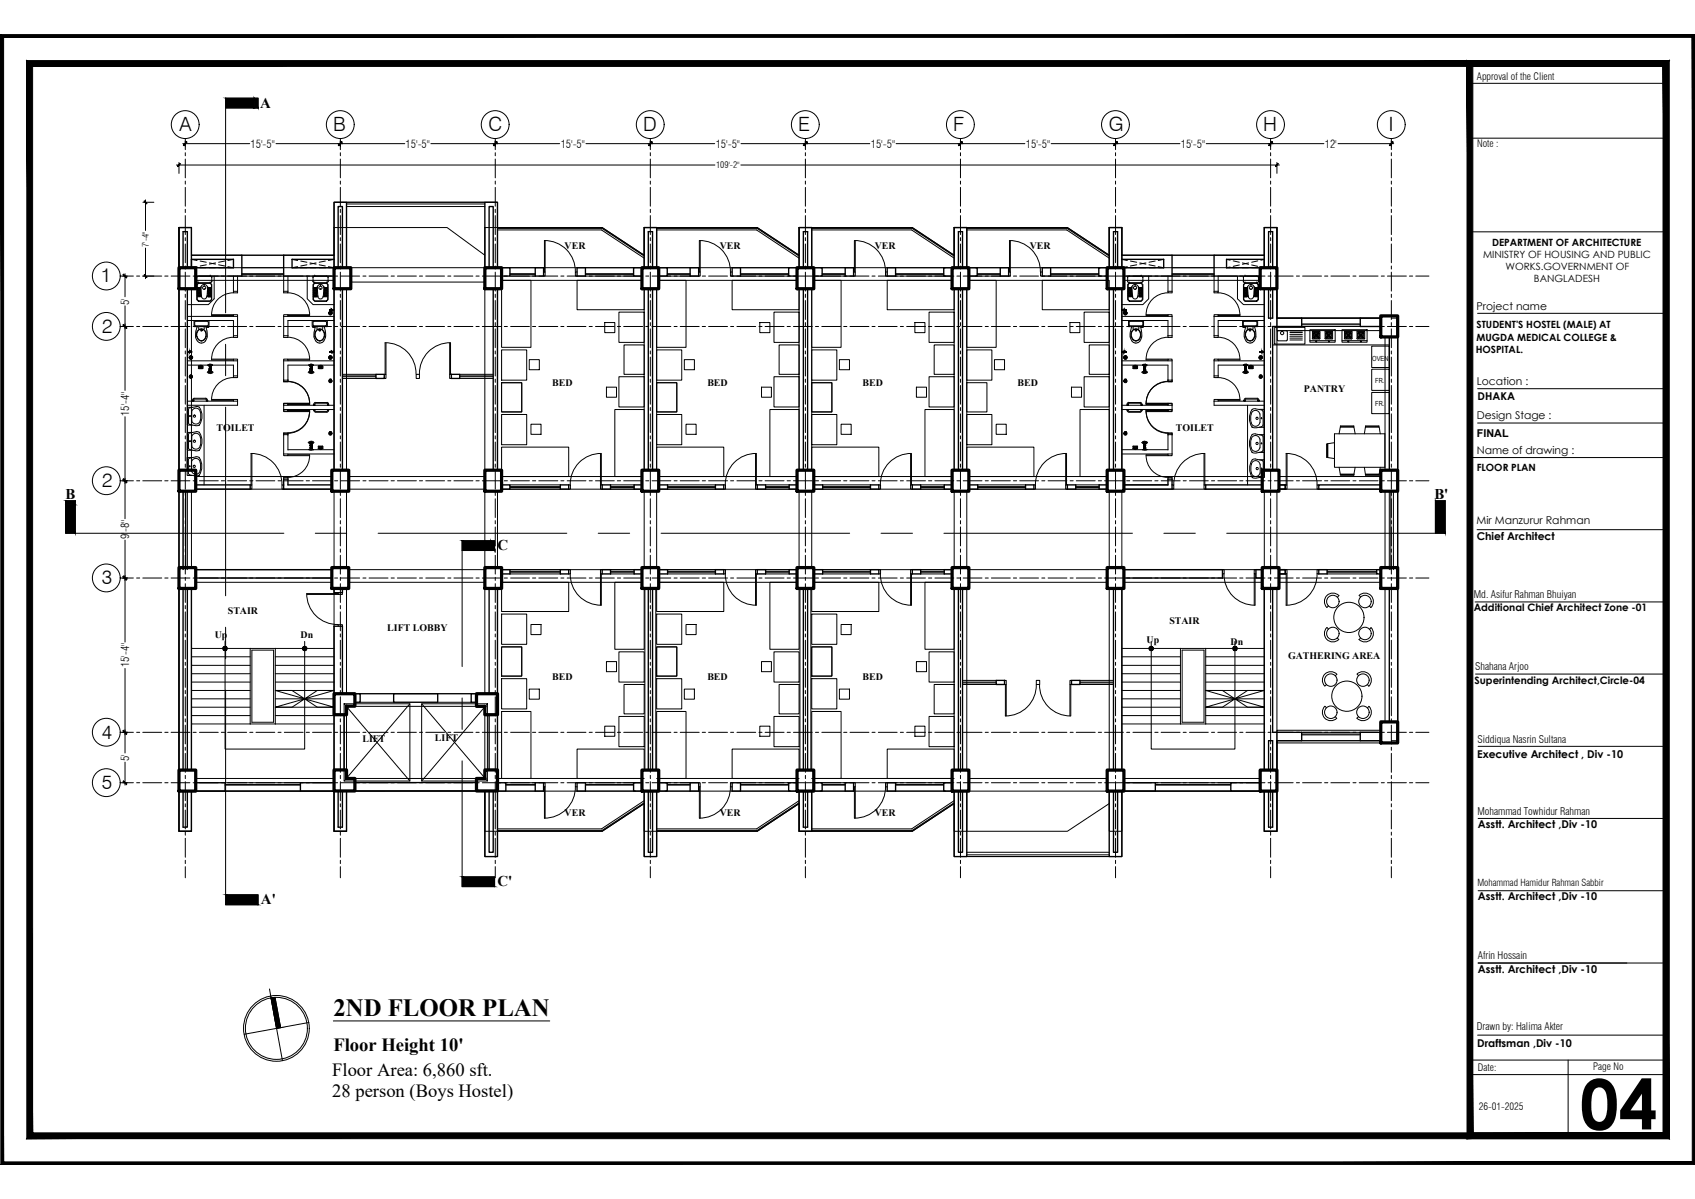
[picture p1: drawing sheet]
<svg xmlns="http://www.w3.org/2000/svg" width="420mm" height="297mm" viewBox="0 0 420 297" stroke-linecap="round" stroke-linejoin="round" font-family="sans-serif">
<defs><g id="words">
<text font-size="17.2" x="391.6" y="279.8">04</text>
<text font-size="6.1" x="82.6" y="251.6">2ND FLOOR PLAN</text>
<g font-size="4.9">
<text x="44.5" y="32.4">A</text>
<text x="82.6" y="32.4">B</text>
<text x="121.1" y="32.5">C</text>
<text x="159.4" y="32.4">D</text>
<text x="197.9" y="32.4">E</text>
<text x="236.3" y="32.4">F</text>
<text x="274.9" y="32.5">G</text>
<text x="313.1" y="32.4">H</text>
<text x="344.3" y="32.4">I</text>
<text x="25" y="70">1</text>
<text x="25.3" y="82.4">2</text>
<text x="25.3" y="120.7">2</text>
<text x="25.3" y="144.8">3</text>
<text x="25.3" y="183">4</text>
<text x="25.3" y="195.4">5</text>
</g>
<g font-size="4.6">
<text x="82.6" y="260.3">Floor Height 10'</text>
<text x="82.4" y="266.5">Floor Area: 6,860 sft.</text>
<text x="82.4" y="271.8">28 person (Boys Hostel)</text>
</g>
<g font-size="3.7">
<text x="64.5" y="26.7">A</text>
<text x="16.3" y="123.6">B</text>
<text x="355.6" y="123.6">B'</text>
<text x="123.3" y="136.3">C</text>
<text x="123.3" y="219.4">C'</text>
<text x="64.7" y="223.9">A'</text>
</g>
<g font-size="2.8">
<text x="62.1" y="36.6">15'-5&quot;</text>
<text x="100.5" y="36.6">15'-5&quot;</text>
<text x="139" y="36.6">15'-5&quot;</text>
<text x="177.4" y="36.6">15'-5&quot;</text>
<text x="215.9" y="36.6">15'-5&quot;</text>
<text x="254.3" y="36.6">15'-5&quot;</text>
<text x="292.7" y="36.6">15'-5&quot;</text>
<text x="328.4" y="36.6">12'</text>
<text x="32" y="75.5" transform="rotate(-90 32 75.5)">5'</text>
<text x="32" y="103" transform="rotate(-90 32 103)">15'-4&quot;</text>
<text x="32" y="133.5" transform="rotate(-90 32 133.5)">9'-8&quot;</text>
<text x="32" y="165.3" transform="rotate(-90 32 165.3)">15'-4&quot;</text>
<text x="32" y="188.5" transform="rotate(-90 32 188.5)">5'</text>
</g>
<g font-size="2.7">
<text x="366" y="76.7">Project name</text>
<text x="366.1" y="95.3">Location :</text>
<text x="366.3" y="99.1">DHAKA</text>
<text x="366.1" y="103.9">Design Stage :</text>
<text x="366.1" y="112.4">Name of drawing :</text>
<text x="366.1" y="108.2">FINAL</text>
<text x="366" y="129.9">Mir Manzurur Rahman</text>
<text x="366.1" y="133.8">Chief Architect</text>
<text x="366.1" y="187.8">Executive Architect , Div -10</text>
<text x="366.4" y="205.2">Asstt. Architect ,Div -10</text>
<text x="366.4" y="223">Asstt. Architect ,Div -10</text>
<text x="366.4" y="240.9">Asstt. Architect ,Div -10</text>
<text x="366.2" y="259.3">Draftsman ,Div -10</text>
</g>
<g font-size="2.6">
<text x="365.3" y="148.2">Md. Asifur Rahman Bhuiyan</text>
<text x="365.7" y="166.1">Shahana Arjoo</text>
<text x="366.3" y="184.1">Siddiqua Nasrin Sultana</text>
<text x="366.2" y="201.9">Mohammad Towhidur Rahman</text>
<text x="366.4" y="237.7">Afrin Hossain</text>
<text x="366.1" y="255.1">Drawn by: Halima Akter</text>
</g>
<g font-size="2.5">
<text x="366.1" y="19.9">Approval of the Client</text>
<text x="366.1" y="36.5">Note :</text>
<text x="140" y="61.8">VER</text>
<text x="178.4" y="61.8">VER</text>
<text x="216.8" y="61.8">VER</text>
<text x="255.3" y="61.8">VER</text>
<text x="367.6" y="63.9">MINISTRY OF HOUSING AND PUBLIC</text>
<text x="369.9" y="60.9">DEPARTMENT OF ARCHITECTURE</text>
<text x="373.2" y="66.9">WORKS.GOVERNMENT OF</text>
<text x="380.2" y="69.9">BANGLADESH</text>
<text x="366" y="81.4">STUDENT'S HOSTEL (MALE) AT</text>
<text x="365.8" y="87.4">HOSPITAL.</text>
<text x="366" y="84.4">MUGDA MEDICAL COLLEGE &amp;</text>
<text x="136.9" y="95.6">BED</text>
<text x="175.3" y="95.6">BED</text>
<text x="213.8" y="95.6">BED</text>
<text x="252.2" y="95.6">BED</text>
<text x="323.2" y="97.2">PANTRY</text>
<text x="53.7" y="106.8">TOILET</text>
<text x="291.5" y="106.8">TOILET</text>
<text x="366.1" y="116.7">FLOOR PLAN</text>
<text x="56.5" y="152.2">STAIR</text>
<text x="289.9" y="154.6">STAIR</text>
<text x="365.3" y="151.4">Additional Chief Architect Zone -01</text>
<text x="53.2" y="158.1">Up</text>
<text x="74.5" y="158.1">Dn</text>
<text x="96" y="156.4">LIFT LOBBY</text>
<text x="284.2" y="159.2">Up</text>
<text x="305.1" y="159.8">Dn</text>
<text x="319.3" y="163.2">GATHERING AREA</text>
<text x="136.9" y="168.4">BED</text>
<text x="175.3" y="168.4">BED</text>
<text x="213.8" y="168.4">BED</text>
<text x="365.5" y="169.5">Superintending Architect,Circle-04</text>
<text x="89.8" y="183.8">LIFT</text>
<text x="107.8" y="183.7">LIFT</text>
<text x="140" y="202.2">VER</text>
<text x="178.4" y="202.2">VER</text>
<text x="216.8" y="202.2">VER</text>
<text x="366.4" y="265.3">Date:</text>
<text x="394.9" y="265">Page No</text>
<text x="366.6" y="275">26-01-2025</text>
</g>
<text font-size="2.4" x="366.2" y="219.5">Mohammad Hamidur Rahman Sabbir</text>
<g font-size="2.2">
<text x="177.5" y="41.7">109'-2&quot;</text>
<text x="36.9" y="61.2" transform="rotate(-90 36.9 61.2)">7'-4&quot;</text>
</g>
<g font-size="1.7">
<text x="340.1" y="89.4">OVEN</text>
<text x="340.9" y="94.8">FR.</text>
<text x="340.9" y="100.5">FR.</text>
</g>
</g></defs>
<!-- layer: TITLE TEXT -->
<g fill="none" stroke="#000" stroke-width=".25">
<path d="M66.8 245l1.7 9.8M67.1 246.7l2.9 16.1M68.2 247.1l1.4 7.5M76.6 253.3l-16.1 2.9M82.6 252.9h53.7"/>
<circle cx="68.5" cy="254.8" r="7.7"/>
<circle cx="68.5" cy="254.8" r="8.2"/>
</g>
<g fill="#000" stroke="#000" stroke-width=".25">
<path d="M67.2 247.2h1l1.4 7.4zM67.2 247.2l1-.1v.1z"/>
<path d="M67.2 247.2l1.3 7.4h1.1zM68.5 254.6h1.1l-1.1 .2z"/>
</g>
<!-- layer: WALL -->
<g fill="none" stroke="#000" stroke-width=".34">
<path d="M44.4 71.5v45M45.4 66.3v-8.9h1v8.9M46.4 71.5v45M47.5 64.2h10.4v2.1h-10.4v-9.9h-3.1v9.9M47.5 63.2h12.4v5.2h-11.4M82.8 64.2h-10.4v2.1h10.4v-16.2h3.1v16.2M82.8 63.2h-12.5v5.2h12.5M82.8 70.5v46M83.8 66.3v-15.1h1.1v15.1M84.9 71.5v45M120.2 66.3v-16.2h3.1v16.2M121.2 66.3v-15.1h1.1v15.1"/>
<path d="M122.3 71.5v45M123.3 71.5v45M124.3 66.3h2.1v2.1h-2.1zM132.7 66.3h2v2.1h-2zM143 66.3h2.1v2.1h-2.1zM157.1 66.3h2v2.1h-2zM159.7 66.3v-9.9h3.1v9.9M160.7 66.3v-8.9h1.1v8.9M160.7 71.5v45M161.8 71.5v45M163.3 66.3h2.1v2.1h-2.1zM171.1 66.3h2.1v2.1h-2.1z"/>
<path d="M181.5 66.3h2.1v2.1h-2.1zM195.5 66.3h2.1v2.1h-2.1zM198.1 66.3v-9.9h3.1v9.9M199.1 66.3v-8.9h1.1v8.9M199.1 71.5v45M200.2 71.5v45M201.7 66.3h2.1v2.1h-2.1zM209.5 66.3h2.1v2.1h-2.1zM219.9 66.3h2.1v2.1h-2.1zM233.9 66.3h2.1v2.1h-2.1zM236.5 66.3v-9.9h3.1v9.9M237.6 66.3v-8.9h1v8.9"/>
<path d="M237.6 71.5v45M238.6 71.5v45M240.2 66.3h2v2.1h-2zM247.9 66.3h2.1v2.1h-2.1zM258.4 66.3h2v2.1h-2zM272.4 66.3h2v2.1h-2zM276 66.3v-8.9h1v8.9M276 71.5v45M278.1 64.2h10.4v2.1h-10.4v-9.9h-3.1v9.9M278.1 63.2h12.4v5.2h-11.9M278.1 71.5v45M313.4 64.2h-9.4v2.1h9.4v-9.9h3.1v9.9"/>
<path d="M313.4 63.2h-12.5v5.2h11.5M313.4 71.5v45M314.5 66.3v-8.9h1v8.9M314.5 71.5v7.3h1v-7.3M316.5 71.5v7.3h6.2v2.1h-7.2v35.6M342.3 78.8h-5.1v2.1h5.1M93.2 92.7h2.1v1.1h-2.1zM111.9 92.7h2.1v1.1h-2.1zM344.4 83.5v33M346.5 83.5v33M48.5 120.1h13.5v1.1h-13.5M82.3 120.1h-10.9v-1.4h-1.1v2.5h12"/>
<path d="M124.3 120.1h2.1v1.1h-2.1M138.9 120.1h2.1v1.1h-2.1zM149.3 120.1h2v1.1h-2zM159.1 120.1h-1.9v1.1h1.9M163.3 120.1h2.2v1.1h-2.2M177.3 120.1h2.1v1.1h-2.1zM187.7 120.1h2.1v1.1h-2.1zM197.6 120.1h-2v1.1h2M201.7 120.1h2.2v1.1h-2.2M215.8 120.1h2v1.1h-2zM226.1 120.1h2.1v1.1h-2.1zM236 120.1h-1.9v1.1h1.9"/>
<path d="M240.2 120.1h2.2v1.1h-2.2M254.2 120.1h2.1v1.1h-2.1zM264.6 120.1h2.1v1.1h-2.1zM274.4 120.1h-1.9v1.1h1.9M278.6 120.1h10.9v-1.4h1v2.5h-11.9M312.9 120.1h-14v1.1h14M317 120.1h1.6v1.1h-1.6h1.6v-1.1zM342.3 120.1h-15.4v1.1h15.4M44.4 145.3v45.5M45.4 145.8v45M46.4 145.8v45M47.5 145.8v45"/>
<path d="M48.5 141.1h33.8M48.5 143.2h33.8M82.8 145.8v1h2.1v-1M121.2 145.8v26.1M123.3 145.8v26.1M124.3 141.1h2.1v1.1h-2.1M138.9 141.1h2.1v1.1h-2.1zM149.3 141.1h2v1.1h-2zM159.1 141.1h-1.9v1.1h1.9M160.7 145.8v45M161.8 145.8v45M163.3 141.1h2.2v1.1h-2.2"/>
<path d="M177.3 141.1h2.1v1.1h-2.1zM187.7 141.1h2.1v1.1h-2.1zM197.6 141.1h-2v1.1h2M199.1 145.8v45M200.2 145.8v45M201.7 141.1h2.2v1.1h-2.2M215.8 141.1h2v1.1h-2zM226.1 141.1h2.1v1.1h-2.1zM236 141.1h-1.9v1.1h1.9M237.6 145.8v45M238.6 145.8v45M276 145.8v45"/>
<path d="M278.1 145.8v45M278.6 141.1h24.4v2.1h-24.4M312.9 141.1h-1.6v2.1h1.6M313.4 145.8v45M315.5 145.8v35.6h7.2v2.1h-6.2v7.3M317 141.1h1.6v1.1h-1.6h1.6v-1.1zM326.9 141.1h2.1v1.1h-2.1zM342.3 141.1h-1.1v1.1h1.1M344.4 145.8v33M346.5 145.8v33M82.8 177.1h2.5v13.6h-2.5zM82.8 171.9v-16.8h2.1v16.8"/>
<path d="M88 171.9h1.3v2.1h-1.3zM97.6 171.9h10.9v2.1h-10.9zM116.8 171.9h1.3v2.1h-1.3zM121.2 177.1h2.1v13.6h-2.1zM246.9 168.6h2.1v1h-2.1zM265.6 168.6h2.1v1h-2.1zM44.4 196v9.9h3.1v-9.9M45.4 196v8.9h1v-8.9M48.5 193.9h7.3v2.1h-7.3M82.8 193.9h-8.3v2.1h8.3v9.9h3.1v-9.9M83.8 196v8.9h1.1v-8.9M88 193.9h30.1v2h-30.1z"/>
<path d="M120.2 196v16.2h3.1v-16.2M121.2 196v15.1h1.1v-15.1M123.3 193.9h2.1v2.1h-2.1zM132.7 193.9h2v2.1h-2zM143 193.9h2.1v2.1h-2.1zM157.1 193.9h2v2.1h-2zM159.7 196v16.2h3.1v-16.2M160.7 196v15.1h1.1v-15.1M163.3 193.9h2.1v2.1h-2.1zM171.1 193.9h2.1v2.1h-2.1zM181.5 193.9h2.1v2.1h-2.1zM195.5 193.9h2.1v2.1h-2.1z"/>
<path d="M198.1 196v9.9h3.1v-9.9M199.1 196v8.9h1.1v-8.9M201.7 193.9h2.1v2.1h-2.1zM209.5 193.9h2.1v2.1h-2.1zM219.9 193.9h2.1v2.1h-2.1zM233.9 193.9h2.1v2.1h-2.1zM236.5 196v16.2h3.1v-16.2M237.6 196v15.1h1v-15.1M275 196v16.2h3.1v-16.2M276 196v15.1h1v-15.1M278.6 193.9h7.8v2.1h-7.8M312.4 193.9h-7.3v2.1h7.3"/>
<path d="M313.4 196v9.9h3.1v-9.9M314.5 196v8.9h1v-8.9M314.5 190.8v-7.3h1v7.3M342.3 181.4h-5.1v2.1h5.1"/>
</g>
<!-- layer: WIN -->
<g fill="none" stroke="#000" stroke-width=".25">
<path d="M59.9 66.3h10.4M59.9 68.4h10.4M59.9 68h10.4M59.9 67.8h10.4M126.4 66.3h6.3M126.4 68.4h6.3M126.4 68h6.3M126.4 67.8h6.3M145.1 66.3h12M145.1 68.4h12M145.1 68h12M145.1 67.8h12"/>
<path d="M165.4 66.3h5.7M165.4 68.4h5.7M165.4 68h5.7M165.4 67.8h5.7M183.6 66.3h11.9M183.6 68.4h11.9M183.6 68h11.9M183.6 67.8h11.9M203.3 66.3h6.2M203.3 68.4h6.2M203.8 68h5.7M203.8 67.8h5.7"/>
<path d="M222 66.3h12.4M222 68.4h12.4M222 68h11.9M222 67.8h11.9M241.7 66.3h6.2M241.7 68.4h6.2M242.2 68h5.7M242.2 67.8h5.7M260.4 66.3h12.5M260.4 68.4h12.5M260.4 68h12M260.4 67.8h12"/>
<path d="M290.5 66.3h10.4M290.5 68.4h10.4M290.5 68h10.4M290.5 67.8h10.4M322.7 78.8h14.5M84.9 92.7h8.3M84.9 93.1h8.3M84.9 93.8h8.3M84.9 93.3h8.3M114 92.7h8.3M114 93.1h8.3M114 93.8h8.3"/>
<path d="M114 93.3h8.3M322.7 80.9h14.5M322.7 80.5h14.5M322.7 80.2h14.5M126.4 120.1h12.5M126.4 120.6h12.5M126.4 121.2h12.5M126.4 120.8h12.5M151.3 120.1h5.9M151.3 120.6h5.9M151.3 121.2h5.9M151.3 120.8h5.9"/>
<path d="M165.5 120.1h11.8M165.5 120.6h11.8M165.5 121.2h11.8M165.5 120.8h11.8M189.8 120.1h5.8M189.8 120.6h5.8M189.8 121.2h5.8M189.8 120.8h5.8M203.9 120.1h11.9M203.9 120.6h11.9M203.9 121.2h11.9M203.9 120.8h11.9"/>
<path d="M228.2 120.1h5.9M228.2 120.6h5.9M228.2 121.2h5.9M228.2 120.8h5.9M242.4 120.1h11.8M242.4 120.6h11.8M242.4 121.2h11.8M242.4 120.8h11.8M266.7 120.1h5.8M266.7 120.6h5.8M266.7 121.2h5.8M266.7 120.8h5.8"/>
<path d="M126.4 142.2h12.5M126.4 141.8h12.5M126.4 141.1h12.5M126.4 141.5h12.5M151.3 142.2h5.9M151.3 141.8h5.9M151.3 141.1h5.9M151.3 141.5h5.9M165.5 142.2h11.8M165.5 141.8h11.8M165.5 141.1h11.8M165.5 141.5h11.8"/>
<path d="M189.8 142.2h5.8M189.8 141.8h5.8M189.8 141.1h5.8M189.8 141.5h5.8M203.9 142.2h11.9M203.9 141.8h11.9M203.9 141.1h11.9M203.9 141.5h11.9M228.2 142.2h5.9M228.2 141.8h5.9M228.2 141.1h5.9M228.2 141.5h5.9"/>
<path d="M329 142.2h12.2M329 141.8h12.2M329 141.1h12.2M329 141.5h12.2M238.6 169.6h8.3M238.6 169.2h8.3M238.6 168.6h8.3M238.6 169h8.3M267.7 169.6h8.3M267.7 169.2h8.3M267.7 168.6h8.3M267.7 169h8.3"/>
<path d="M55.8 196h18.7M55.8 193.9h18.7M55.8 194.3h18.7M55.8 194.5h18.7M125.4 196h7.3M125.4 193.9h7.3M125.4 194.3h7.3M125.4 194.5h7.3M145.1 196h12.5M145.1 193.9h12.5M145.1 194.3h12M145.1 194.5h12"/>
<path d="M164.8 196h6.3M164.8 193.9h6.3M165.4 194.3h5.7M165.4 194.5h5.7M183.6 196h12.4M183.6 193.9h12.4M183.6 194.3h11.9M183.6 194.5h11.9M203.3 196h6.2M203.3 193.9h6.2M203.8 194.3h5.7M203.8 194.5h5.7"/>
<path d="M222 196h12.4M222 193.9h12.4M222 194.3h11.9M222 194.5h11.9M286.4 196h18.7M286.4 193.9h18.7M286.4 194.3h18.7M286.4 194.5h18.7M322.7 181.4h14.5M322.7 181.8h14.5M322.7 182.1h14.5M322.7 183.5h14.5"/>
</g>
<!-- layer: Door -->
<g fill="none" stroke="#000" stroke-width=".25">
<path d="M134.9 59.6a7.6 7.6 0 0 1 7.7 7.8M135 59.6v7.8M135.1 59.6v7.8M173.4 59.6v7.8M173.4 59.6a7.6 7.6 0 0 1 7.7 7.8M173.6 59.6v7.8M212 59.6v7.8M250.2 59.6a7.6 7.6 0 0 1 7.7 7.8M250.2 59.6v7.8M250.4 59.6v7.8M52.5 78h5.4M52.5 78.2h5.4"/>
<path d="M57.9 78.4v-.4h1v.4M57.9 72.2v.3h1v-.3M70.3 78.4v-.4h1.1v.4M70.3 72.2v.3h1.1v-.3M71.4 78h5.4M71.4 78.2h5.4M134.7 67.4h.4v1h-.4M143 67.4h-.4v1h.4M173.2 67.4h.4v1h-.4M181.5 67.4h-.4v1h.4M211.6 67.4h.4v1h-.4M219.5 67.4a7.6 7.6 0 0 0-7.7-7.8v7.8"/>
<path d="M219.9 67.4h-.4v1h.4M250 67.4h.4v1h-.4M258.4 67.4h-.5v1h.5M284.1 78h5.4M284.1 78.2h5.4M289.5 78.4v-.4h1v.4M289.5 72.2v.3h1v-.3M300.9 78.4v-.4h1.1v.4M300.9 72.2v.3h1.1v-.3M302 78h5.4M302 78.2h5.4M52.5 89h5.4"/>
<path d="M52.5 89.2h5.4M52.5 99h5.4M52.5 99.2h5.4M57.9 99.4v-.4h1v.4M57.9 93.1v.4h1v-.4M57.9 89.4v-.4h1v.4M57.9 83.2v.4h1v-.4M70.3 94.1v.5h1.1v-.4M70.3 89.4v-.4h1.1v.4M70.3 83.2v.4h1.1v-.4M71.4 94.1v.4h-1.1M71.4 99.9h5.4"/>
<path d="M71.4 100h5.4M71.4 89h5.4M71.4 89.2h5.4M95.3 92.7h.4v1.1h-.4M95.4 84.9a7.6 7.6 0 0 1 7.7 7.8M95.5 84.9v7.8M95.7 84.9v7.8M103.2 92.7h.8v1.1h-.8zM111.5 84.9v7.8M111.7 84.9a7.6 7.6 0 0 0-7.7 7.8M111.7 84.9v7.8M111.9 92.7h-.4v1.1h.4"/>
<path d="M284.1 99.9h5.4M284.1 100h5.4M284.1 89h5.4M284.1 89.2h5.4M289.5 94.1v.4h1M289.5 89.4v-.4h1v.4M289.5 83.2v.4h1v-.4M290.5 94.1v.5h-1v-.4M300.9 99.4v-.4h1.1v.4M300.9 93.1v.4h1.1v-.4M300.9 89.4v-.4h1.1v.4M300.9 83.2v.4h1.1v-.4"/>
<path d="M302 89h5.4M302 89.2h5.4M302 99h5.4M302 99.2h5.4M62.4 112.4v7.7M70.3 100.3v-.4h1.1v.4M70.3 100.4v-.4h1.1v.4M70.3 101.5v.5h1.1v-.5M70.3 107.3h1.1v.5M70.3 101.5v.3h1.1v-.3M70.3 112.5v.4h1.1v-.4M70.3 118.7v-.4h1.1v.4"/>
<path d="M71.4 107.7v-.4h-1.1v.5M71.4 100.1h5.4M71.4 100.2h5.4M71.4 102h5.4M71.4 101.8h5.4M71.4 101.7h5.4M71.4 112.9h5.4M71.4 112.7h5.4M148.8 112.4v7.7M187.3 112.4v7.7M187.5 112.3a7.6 7.6 0 0 0-7.7 7.8M187.5 112.4v7.7"/>
<path d="M225.7 112.4v7.7M264.2 112.4v7.7M284.1 100.1h5.4M284.1 100.2h5.4M284.1 102h5.4M284.1 101.8h5.4M284.1 101.7h5.4M284.1 112.9h5.4M284.1 112.7h5.4M289.5 100.3v-.4h1v.4M289.5 100.4v-.4h1v.4M289.5 101.5v.5h1v-.5"/>
<path d="M289.5 101.5v.3h1v-.3M289.5 107.7v-.4h1v.5M289.5 112.5v.4h1v-.4M289.5 118.7v-.4h1v.4M290.5 107.3h-1v.5M298.5 112.4v7.7M318.8 112.3a7.6 7.6 0 0 1 7.7 7.8M318.8 112.4v7.7M319 112.4v7.7M62 120.1h.4v1.1h-.4M69.9 120.1a7.6 7.6 0 0 0-7.7-7.8v7.8M70.3 120.1h-.4v1.1h.4"/>
<path d="M141 120.1h.4v1.1h-.4M141.4 120.1a7.6 7.6 0 0 1 7.6-7.8l.1 7.8M149.3 120.1h-.5v1.1h.5M179.4 120.1h.4v1.1h-.4M187.7 120.1h-.4v1.1h.4M217.8 120.1h.5v1.1h-.5M218.2 120.1a7.6 7.6 0 0 1 7.7-7.8v7.8M226.1 120.1h-.4v1.1h.4M256.3 120.1h.4v1.1h-.4M256.7 120.1a7.6 7.6 0 0 1 7.7-7.8v7.8M264.6 120.1h-.4v1.1h.4M290.5 120.1h.5v1.1h-.5"/>
<path d="M291 120.1a7.6 7.6 0 0 1 7.6-7.8l.1 7.8M298.9 120.1h-.4v1.1h.4M318.6 120.1h.4v1.1h-.4M326.9 120.1h-.4v1.1h.4M76 147a7.6 7.6 0 0 0 7.8 7.7M76.1 147.3h7.7M76.1 147.1h7.7M83.8 146.8v.5h1.1v-.5M83.8 155.1v-.3h1.1v.3M141 141.1h.4v1.1h-.4M141.4 142.2a7.6 7.6 0 0 0 7.6 7.7l.1-7.7M148.8 142.2v7.7"/>
<path d="M149.3 141.1h-.5v1.1h.5M179.4 141.1h.4v1.1h-.4M179.8 142.2a7.6 7.6 0 0 0 7.7 7.7M187.3 142.2v7.7M187.5 142.2v7.7M187.7 141.1h-.4v1.1h.4M217.8 141.1h.5v1.1h-.5M218.2 142.2a7.6 7.6 0 0 0 7.7 7.7v-7.7M225.7 142.2v7.7M226.1 141.1h-.4v1.1h.4M303 141.1h.4v1.1h-.4M303.4 142.2a7.6 7.6 0 0 0 7.7 7.7v-7.7"/>
<path d="M310.9 142.2v7.7M311.3 141.1h-.4v1.1h.4M318.6 141.1h.4v1.1h-.4M318.8 142.2v7.7M319 142.2v7.7M326.5 142.2a7.6 7.6 0 0 1-7.7 7.7M326.9 141.1h-.4v1.1h.4M249 168.6h.4v1h-.4M249.2 169.6v7.8M249.4 169.6v7.8M256.9 169.6a7.6 7.6 0 0 1-7.7 7.8M256.9 168.6h.8v1h-.8z"/>
<path d="M257.7 169.6a7.6 7.6 0 0 0 7.7 7.8M265.2 169.6v7.8M265.4 169.6v7.8M265.6 168.6h-.4v1h.4M134.7 193.9h.4v1h-.4M135 194.9v7.8M135.1 194.9v7.8M142.6 194.9a7.6 7.6 0 0 1-7.7 7.8M143 193.9h-.4v1h.4M173.2 193.9h.4v1h-.4M173.4 194.9v7.8M173.6 194.9v7.8"/>
<path d="M181.1 194.9a7.6 7.6 0 0 1-7.7 7.8M181.5 193.9h-.4v1h.4M211.6 193.9h.4v1h-.4M212 194.9v7.8M219.5 194.9a7.6 7.6 0 0 1-7.7 7.8v-7.8M219.9 193.9h-.4v1h.4"/>
</g>
<!-- layer: Furnitures -->
<g fill="none" stroke="#000" stroke-width=".25">
<path d="M124.3 69.5h7.3v16.5h-7.3v-14.5M149.9 79.9h2.5v2.5h-2.5zM153.4 77.3h6.3v7.5h-6.3zM159.1 69.5h-16.1v7.2h16.7v-5.2M163.3 69.5h6.8v16.5h-7.3v-14.5M188.3 79.9h2.5v2.5h-2.5zM191.9 77.3h6.2v7.5h-6.2zM197.6 69.5h-16.1v7.2h16.6v-5.2M201.7 69.5h6.8v16.5h-7.3v-14.5M226.8 79.9h2.5v2.5h-2.5zM230.3 77.3h6.2v7.5h-6.2zM236 69.5h-16.1v7.2h16.6v-5.2"/>
<path d="M240.2 69.5h6.7v16.5h-7.3v-14.5M258.4 69.5h16.6v7.2h-16.6zM265.2 79.9h2.5v2.5h-2.5zM268.7 77.3h6.3v7.5h-6.3zM124.3 86.7h6.3v7.5h-6.3zM124.3 94.8h5v7.3h-5zM131.2 89.1h2.5v2.5h-2.5zM150.3 95.9h2.5v2.5h-2.5zM153.4 93.3h6.3v7.5h-6.3zM154.7 85.5h5v7.2h-5zM162.8 86.7h6.2v7.5h-6.2zM162.8 94.8h5v7.3h-5z"/>
<path d="M169.6 89.1h2.5v2.5h-2.5zM188.8 95.9h2.4v2.5h-2.4zM191.9 93.3h6.2v7.5h-6.2zM193.1 85.5h5v7.2h-5zM201.2 86.7h6.2v7.5h-6.2zM201.2 94.8h5v7.3h-5zM208.1 89.1h2.5v2.5h-2.5zM227.2 95.9h2.5v2.5h-2.5zM230.3 93.3h6.2v7.5h-6.2zM231.6 85.5h4.9v7.2h-4.9zM239.6 86.7h6.3v7.5h-6.3zM239.6 94.8h5v7.3h-5z"/>
<path d="M246.5 89.1h2.5v2.5h-2.5zM265.6 95.9h2.5v2.5h-2.5zM268.7 93.3h6.3v7.5h-6.3zM270 85.5h5v7.2h-5zM124.3 102.7h6.3v7.5h-6.3zM124.3 116.5v-5.7h16.7v7.3h-16.7M131.6 105.1h2.5v2.5h-2.5zM159.7 116.5v-15h-7.3v16.6h6.7M162.8 102.7h6.2v7.5h-6.2zM162.8 116.5v-5.7h16.6v7.3h-16.1M170.1 105.1h2.5v2.5h-2.5zM198.1 116.5v-15h-7.3v16.6h6.8"/>
<path d="M201.2 102.7h6.2v7.5h-6.2zM201.2 116.5v-5.7h16.6v7.3h-16.1M208.5 105.1h2.5v2.5h-2.5zM236.5 116.5v-15h-7.2v16.6h6.7M239.6 102.7h6.3v7.5h-6.3zM239.6 116.5v-5.7h16.7v7.3h-16.1M246.9 105.1h2.5v2.5h-2.5zM275 116.5v-15h-7.3v16.6h6.7M328.8 110l.3-.1v3.4h-.3zM330.8 107.5h12.5v8.3h-12.5zM330.8 109.7l-1.7 .2v3.5l1.7 .2M331.9 107.5l.3-1.7h3.4l.3 1.7"/>
<path d="M331.9 115.8l.3 1.7h3.4l.3-1.7M332.2 117.5h3.4v.3h-3.3zM332.3 105.5h3.3v.2h-3.4zM338.2 107.5l.3-1.7h3.4l.2 1.7M338.2 115.8l.3 1.7h3.4l.2-1.7M338.5 117.5h3.3v.3h-3.3zM338.5 105.5h3.3v.2h-3.3zM124.3 152.1h6.3v7.5h-6.3zM124.3 144.3h16.7v7.2h-16.7v-5.7M131.6 154.7h2.5v2.5h-2.5zM159.1 144.3h-6.7v16.6h7.3v-15.1M162.8 152.1h6.2v7.5h-6.2z"/>
<path d="M163.3 144.3h16.1v7.2h-16.6v-5.7M170.1 154.7h2.5v2.5h-2.5zM197.6 144.3h-6.8v16.6h7.3v-15.1M201.2 152.1h6.2v7.5h-6.2zM201.7 144.3h16.1v7.2h-16.6v-5.7M208.5 154.7h2.5v2.5h-2.5zM236 144.3h-6.7v16.6h7.2v-15.1M328.9 155.4a2.1 2.1 0 0 0 0 3 2.1 2.1 0 0 0 3 0l-.4-.3M329 155.5l.3 .4M329.3 150.1l-.4 .4M331.5 147.9l.4-.3a2.1 2.1 0 0 0-3-.1 2.1 2.1 0 0 0 0 3M336.9 147.5a2.1 2.1 0 0 1 2.9 .1 2.1 2.1 0 0 1 0 2.9"/>
<path d="M336.9 147.5l.4 .4M337.3 158.1l-.4 .3M339.5 150.1l.3 .4M339.8 155.5a2.1 2.1 0 0 1 0 2.9 2.1 2.1 0 0 1-2.9 0M339.9 155.5l-.4 .4M124.3 176.3h7.3v16.6h-7.3zM124.3 168.1h6.3v7.5h-6.3zM124.3 160.3h5v7.2h-5zM131.2 170.7h2.5v2.5h-2.5zM149.9 179.9h2.5v2.5h-2.5zM150.3 163.9h2.5v2.5h-2.5zM153.4 177.5h6.3v7.5h-6.3z"/>
<path d="M153.4 161.5h6.3v7.5h-6.3zM154.7 169.6h5v7.3h-5zM162.8 168.1h6.2v7.5h-6.2zM162.8 160.3h5v7.2h-5zM169.6 170.7h2.5v2.5h-2.5zM188.3 179.9h2.5v2.5h-2.5zM188.8 163.9h2.4v2.5h-2.4zM191.9 177.5h6.2v7.5h-6.2zM191.9 161.5h6.2v7.5h-6.2zM193.1 169.6h5v7.3h-5zM201.2 168.1h6.2v7.5h-6.2zM201.2 160.3h5v7.2h-5z"/>
<path d="M208.1 170.7h2.5v2.5h-2.5zM226.8 179.9h2.5v2.5h-2.5zM227.2 163.9h2.5v2.5h-2.5zM230.3 177.5h6.2v7.5h-6.2zM230.3 161.5h6.2v7.5h-6.2zM231.6 169.6h4.9v7.3h-4.9zM328.4 175a2.1 2.1 0 0 0 0 2.9 2.1 2.1 0 0 0 2.9 .1l-.3-.4M328.5 175l.3 .3M328.8 169.6l-.4 .4M331 167.4l.4-.4a2.1 2.1 0 0 0-3 0 2.1 2.1 0 0 0 0 3M336.4 167a2.1 2.1 0 0 1 2.9 0 2.1 2.1 0 0 1 0 3l-.3-.4M336.4 167l.4 .4"/>
<path d="M336.8 177.5l-.4 .4M339 175.4l.3-.4a2.1 2.1 0 0 1 0 3 2.1 2.1 0 0 1-3-.1M159.7 190.8v-5.2h-16.7v7.3h16.7M162.8 190.8v-14.5h7.3v16.6h-7.3M198.1 190.8v-5.2h-16.6v7.3h16.6M201.2 190.8v-14.5h7.3v16.6h-7.3M236.5 190.8v-5.2h-16.6v7.3h16.6"/>
<circle cx="330.4" cy="156.9" r="1.55"/>
<circle cx="330.4" cy="149" r="1.55"/>
<circle cx="334.4" cy="153" r="3.7"/>
<circle cx="338.3" cy="149" r="1.55"/>
<circle cx="338.3" cy="156.9" r="1.55"/>
<circle cx="329.9" cy="176.5" r="1.55"/>
<circle cx="329.9" cy="168.5" r="1.55"/>
<circle cx="333.9" cy="172.5" r="3.7"/>
<circle cx="337.8" cy="168.5" r="1.55"/>
<circle cx="337.8" cy="176.5" r="1.55"/>
</g>
<!-- layer: rail -->
<g fill="none" stroke="#000" stroke-width=".25">
<path d="M85.9 51.2h34.3M85.9 50.5h34.3M123.3 57h25.8l10.6 7M123.3 56.6h25.9l10.5 6.8M162.8 57h24.7l10.6 7M162.8 56.6h24.9l10.4 6.8M201.2 57h24.8l10.5 7M201.2 56.6h24.9l10.4 6.8M239.6 57h24.8l10.6 7M239.6 56.6h24.9l10.5 6.8M45.4 121.7v19.4M46 121.7v19.4"/>
<path d="M344.8 121.7v19.4M345.4 121.7v19.4M62 160.6h6.2v18.8h-6.2zM62.4 161.1h5.4v17.8h-5.4zM292.6 160.6h6.3v18.8h-6.3zM293 161.1h5.5v17.8h-5.5zM159.7 198.4l-10.6 6.9h-25.8M159.7 198.9l-10.5 6.8h-25.9M198.1 198.4l-10.6 6.9h-24.7M198.1 198.9l-10.4 6.8h-24.9M236.5 198.4l-10.5 6.9h-24.8M236.5 198.9l-10.4 6.8h-24.9"/>
<path d="M239.6 211.1h35.4M239.6 211.8h35.4"/>
</g>
<!-- layer: line 2 -->
<g fill="none" stroke="#000" stroke-width=".25">
<path d="M85.9 56.4h24.9l9.4 6.8M85.9 50.1h34.3M123.3 56.4h26l10.4 6.8M162.8 56.4h24.9l10.4 6.8M201.2 56.4h24.9l10.4 6.8M239.6 56.4h25l10.4 6.8M59.9 63.2h10.4M290.5 63.2h10.4M44.4 121.7v19.4M46.4 121.7v19.4M278.6 120.1h10.9M344.4 121.7v19.4"/>
<path d="M346.5 121.7v19.4M85.3 174.4h16.3v19.1h-16.3zM85.3 174.4l16.3 19.1M89.3 174h8.3M89.3 171.9h8.3M101.6 174.4l-16.3 19.1M104.5 174.4h16.3v19.1h-16.3zM104.5 174.4l16.3 19.1M108.5 174h8.3M108.5 171.9h8.3M120.8 174.4l-16.3 19.1M159.7 199.1l-10.4 6.8h-26"/>
<path d="M198.1 199.1l-10.4 6.8h-24.9M236.5 199.1l-10.4 6.8h-24.9M275 199.1l-10.4 6.8h-25"/>
</g>
<!-- layer: STAIR -->
<g fill="none" stroke="#000" stroke-width=".25">
<path d="M47.5 179.4h14.5M47.5 177.3h14.5M47.5 175.2h14.5M47.5 173.1h14.5M47.5 171.1h14.5M47.5 169h14.5M47.5 166.9h14.5M47.5 164.8h14.5M47.5 162.7h14.5M47.5 160.6h14.5M68.2 179.4h14.6M68.2 177.3h14.6"/>
<path d="M68.2 175.2h14.6M68.2 173.1h14.6M68.2 171.1h14.6M68.2 169h14.6M68.2 166.9h14.6M68.2 164.8h14.6M68.2 162.7h14.6M68.2 160.6h14.6M278.1 179.4h14.5M278.1 177.3h14.5M278.1 175.2h14.5M278.1 173.1h14.5"/>
<path d="M278.1 171.1h14.5M278.1 169h14.5M278.1 166.9h14.5M278.1 164.8h14.5M278.1 162.7h14.5M278.1 160.6h14.5M298.9 179.4h14.5M298.9 177.3h14.5M298.9 175.2h14.5M298.9 173.1h14.5M298.9 171.1h14.5M298.9 169h14.5"/>
<path d="M298.9 166.9h14.5M298.9 164.8h14.5M298.9 162.7h14.5M298.9 160.6h14.5"/>
</g>
<!-- layer: LINE -->
<path d="M55.8 158.9v26.7h19.7v-12.5l-7.3 2.1h4.2l3.1-2.1 7.3 2.1h-4.1l-3.2-2.1 3.2-2h4.1l-7.3 2-3.1-2h-4.2l7.3 2v-14.2M285.4 158.9v26.7h20.7v-12.5l-7.2 2.1h4.1l3.1-2.1 7.3 2.1h-4.2l-3.1-2.1 3.1-2h4.2l-7.3 2-3.1-2h-4.1l7.2 2v-14.2" fill="none" stroke="#000" stroke-width=".25"/>
<g fill="#000" stroke="#000" stroke-width=".25">
<path d="M363.6 15l1.5 1.5 48.6-1.5zM365.1 16.5l48.6-1.5-1.4 1.5zM412.3 16.5l1.4 265.6v-267.1zM412.3 16.5l1.4 265.6-1.4-1.4zM363.6 282.1h50.1l-1.4-1.4zM363.6 282.1l1.5-1.4h47.2zM363.6 15v267.1l1.5-1.4zM363.6 15l1.5 1.5v264.2z"/>
<path d="M55.2 160.6l.1 .3 .5-.3zM55.3 160.9l.5-.3-.3 .5zM55.8 160.6l-.3 .5 .3 .1z"/>
<path d="M55.5 160.2l.3 .4v-.5zM55.3 160.4l.2-.2 .3 .4zM55.3 160.4l-.1 .2h.6z"/>
<path d="M55.8 160.6v.6l.2-.1zM55.8 160.6l.4 .3-.2 .2zM55.8 160.6l.4 .3 .1-.3z"/>
<path d="M55.8 160.6h.5l-.1-.2zM56 160.2l.2 .2-.4 .2zM55.8 160.1v.5l.2-.4z"/>
<path d="M75 160.6l.1 .3 .4-.3zM75.1 160.9l.4-.3-.2 .5zM75.5 160.6l-.2 .5 .2 .1z"/>
<path d="M75.3 160.2l.2 .4v-.5zM75.1 160.4l.2-.2 .2 .4zM75.1 160.4l-.1 .2h.5z"/>
<path d="M75.5 160.6v.6l.3-.1zM75.5 160.6l.5 .3-.2 .2zM75.5 160.6l.5 .3v-.3z"/>
<path d="M75.5 160.6h.5v-.2zM75.8 160.2l.2 .2-.5 .2zM75.5 160.1v.5l.3-.4z"/>
<path d="M284.8 160.6l.1 .3 .5-.3zM284.9 160.9l.5-.3-.3 .5zM285.4 160.6l-.3 .5 .3 .1z"/>
<path d="M285.1 160.2l.3 .4v-.5zM284.9 160.4l.2-.2 .3 .4zM284.9 160.4l-.1 .2h.6z"/>
<path d="M285.4 160.6v.6l.2-.1zM285.4 160.6l.4 .3-.2 .2zM285.4 160.6l.4 .3 .1-.3z"/>
<path d="M285.4 160.6h.5l-.1-.2zM285.6 160.2l.2 .2-.4 .2zM285.4 160.1v.5l.2-.4z"/>
<path d="M305.6 160.6l.1 .3 .4-.3zM305.7 160.9l.4-.3-.2 .5zM306.1 160.6l-.2 .5 .2 .1z"/>
<path d="M305.9 160.2l.2 .4v-.5zM305.9 160.2l.2 .4-.4-.2zM305.7 160.4l-.1 .2h.5z"/>
<path d="M306.1 160.6v.6l.3-.1zM306.1 160.6l.5 .3-.2 .2zM306.1 160.6l.5 .3 .1-.3z"/>
<path d="M306.1 160.6h.6l-.1-.2zM306.4 160.2l.2 .2-.5 .2zM306.1 160.1v.5l.3-.4z"/>
</g>
<!-- layer: WALL -->
<g fill="none" stroke="#000" stroke-width=".25">
<path d="M46.4 78.4h12.5v4.8h-1v-3.8h-11.5M57.9 68.4v3.8h1v-3.8M70.3 68.4v3.8h1.1v-3.8M82.8 78.4h-12.5v4.8h1.1v-3.8h11.4M278.1 78.4h12.4v4.8h-1v-3.8h-11.4M289.5 68.4v3.8h1v-3.8M300.9 68.4v3.8h1.1v-3.8M313.4 78.4h-12.5v4.8h1.1v-3.8h11.4M46.4 89.4h12.5v3.7h-1v-2.6h-11.5M46.4 99.4h12.5v1h-12.5M82.8 89.4h-12.5v4.8h1.1v-3.7h11.4M278.1 89.4h12.4v4.8h-1v-3.7h-11.4"/>
<path d="M313.4 89.4h-12.5v3.7h1.1v-2.6h11.4M313.4 99.4h-12.5v1h12.5M71.4 111.5v-3.8h-1.1v4.8h12.5M71.4 111.4h11.4M82.8 100.4h-12.5v1.1h12.5M278.1 100.4h12.4v1.1h-12.4M278.1 111.4h11.4M289.5 111.5v-3.8h1v4.8h-12.4"/>
</g>
<!-- layer: s. Fixture -->
<g fill="none" stroke="#000" stroke-width=".25">
<path d="M48.4 79.6l-.1 .1v.8M48.5 79.6h3l.1 .9M48.8 69.7l.4 .3M48.8 70.5l.4-.4h2.9l.4 .4v3.7l-.4 .5h-2.9l-.4-.5zM48.8 68.7h.1M48.8 69.8h.1M48.8 68.7v1.1M48.9 70.5l.3-.3h2.9l.3 .3v3.7l-.3 .3h-2.9l-.3-.3zM48.9 73.5h.8v-.2h-.8v-.2h.8v-.3h-.8v-.2h.8v-.2h-.8v-.3h.8v-.2h-.8v-.2h.8v-.3h-.8v-.2h.8v2.3M49.2 68.4l-.4 .3M49.2 70.1h.1M49.2 70.1h2.9"/>
<path d="M49.2 68.4h2.9M49.8 71.2a.83 .83 0 0 1 .8-.7 .83 .83 0 0 1 .8 .7M49.8 71.2h.1M49.8 71.2l.2 2.3M50 73.5h.1M50 73.5a.66 .66 0 0 0 .6 .6 .66 .66 0 0 0 .7-.6M50.6 70.9a.4 .4 0 0 0-.4 .4 .4 .4 0 0 0 .4 .4M50.6 70.9a.4 .4 0 0 1 .4 .4 .4 .4 0 0 1-.4 .4M50.6 71.7h.1M50.6 70.9h.1M51.3 73.5h.1M51.5 71.2h.1"/>
<path d="M51.5 71.2l-.2 2.3M51.6 71.2v2.3h.8v-2.3h-.8v.2h.8v.3h-.8v.2h.8v.2h-.8v.3h.8v.2h-.8v.2h.8v.3h-.8v.2h.8v.2h-.8M52.1 68.4l.4 .3M52.1 70.1h.1M52.1 68.4h.1M52.5 69.8h.1M52.5 68.7h.1M52.5 68.7v1.1M52.5 69.7l-.4 .3M53.1 68.4v5.6l-1.5 1.5h-5.2M76.2 68.4v5.6l1.4 1.5h5.2M77.4 79.4h3.8v1.5h-3.8z"/>
<path d="M77.6 70.5l.4-.4h2.9l.4 .4v3.7l-.4 .5h-2.9l-.4-.5zM77.6 69.8h.1M77.6 68.7h.1M77.6 68.7v1.1M77.6 69.7l.4 .3M77.7 70.5l.4-.3h2.8l.3 .3v3.7l-.3 .3h-2.8l-.4-.3zM78 68.4l-.4 .3M78 68.4h2.9l.4 .3M78 70.1h.1M78 68.4h.1M78 70.1h2.9M78.5 71.2v2.3h-.8v-2.3h.8v.2h-.8v.3h.8v.2h-.8v.2h.8v.3h-.8v.2h.8v.2h-.8v.3h.8v.2h-.8v.2h.8"/>
<path d="M78.6 71.2a.83 .83 0 0 1 .8-.7 .83 .83 0 0 1 .9 .7M78.7 71.2h.1M78.7 71.2l.1 2.3M78.8 73.5h.1M78.8 73.5a.66 .66 0 0 0 .6 .6 .66 .66 0 0 0 .7-.6M79.4 70.9a.4 .4 0 0 1 .4 .4 .4 .4 0 0 1-.4 .4M79.4 70.9a.4 .4 0 0 0-.4 .4 .4 .4 0 0 0 .4 .4M79.5 71.7h.1M79.5 70.9h.1M80.1 73.5h.1M80.3 71.2h.1M80.3 71.2l-.2 2.3"/>
<path d="M80.4 73.5v-2.3h.8v.2h-.8v.3h.8v.2h-.8v.2h.8v.3h-.8v.2h.8v.2h-.8v.3h.8v.2h-.8v.2h.8M80.9 79.8l-.1-.2h-3.1l-.1 .9M80.9 70.1h.1M80.9 79.8v.7M81.3 69.7l-.4 .3M81.3 68.7h.1M81.3 69.8h.1M81.3 68.7v1.1M81.5 77.6h.1M81.6 77.5h.1M81.6 77.7h.1M81.6 77.6h.1"/>
<path d="M81.7 77.4h.1M81.7 77.8h.1M81.7 77.6h.1M81.7 76.7v.2M81.8 77.3h.1M81.8 77.7h.1M81.8 77.5h.1M81.8 77.9h.1M81.8 76.7v.2M81.8 76.7v.2v-.2M81.9 76.7v.2M81.9 77.3h.1"/>
<path d="M81.9 77.5h.1M81.9 77.8h.1M81.9 77.9h.1M81.9 77.6h.1M82 77.5h.1M82 77.7h.1M82 77.3h.1M82 77.9h.1M82 77.6h.1M82 76.8l.1 .1M82.1 76.7h-.4l.3 .2M82.1 76.9h.1"/>
<path d="M82.1 77.4h.1M82.1 77.8h.1M82.2 76.6l-.1 .1M82.2 77.7h.1M82.2 76.9h.1M82.2 76.6v.1M82.2 76.6h.1M82.2 77.5h.1M82.2 77.6h.1M82.2 76.6l.1 .1M82.3 76.6v.1M82.3 76.9h-.1"/>
<path d="M82.3 77.6h.1M82.3 76.7l.1 .1zM82.4 76.8l.3 .1M82.4 76.7h.3M82.7 76.7v.2M82.7 76.9h.1M82.7 76.8h.1M278.1 76.8h.1M278.1 76.7l.1 .2zM278.2 76.7h.4M278.2 76.9h.3M278.5 76.8l.1 .1"/>
<path d="M278.6 77.6h.1M278.6 76.9h.1M278.6 76.6h.1M278.6 76.6v.1M278.7 77.5h.1M278.7 77.7h.1M278.7 77.6h.1M278.8 76.9h-.1M278.8 77.4h.1M278.8 77.8h.1M278.8 76.7h.1M278.8 77.6h.1"/>
<path d="M278.8 76.8v.1M278.8 77.3h.1M278.8 77.9h.1M278.8 77.5h.1M278.8 77.7h.1M278.8 76.7h.4M279 77.3h.1M279 77.5h.1M279 77.8h.1M279 77.9h.1M279 77.6h.1M279 76.7v.2"/>
<path d="M279.1 77.7h.1M279.1 77.5h.1M279.1 76.7v.2M279.1 77.3h.1M279.1 77.6h.1M279.1 77.9h.1M279.1 76.7v.2v-.2M279.2 77.4h.1M279.2 77.8h.1M279.2 76.7l-.4 .2M279.2 77.7h.1M279.3 77.5h.1"/>
<path d="M279.3 77.6h.1M279.4 77.6h.1M279.5 69.7l.4 .3M279.5 70.5l.5-.4h2.9l.4 .4v3.7l-.4 .5h-2.9l-.5-.5zM279.5 68.7h.1M279.5 69.8h.1M279.5 68.7v1.1M279.7 73.5h.8v-.2h-.8v-.2h.8v-.3h-.8v-.2h.8v-.2h-.8v-.3h.8v-.2h-.8v-.2h.8v-.3h-.8v-.2h.8v2.3M279.7 79.4h3.8v1.5h-3.8zM280 70.1h.1M280 70.1h2.9M280 70.2h2.8l.4 .3v3.7l-.4 .3h-2.8l-.3-.3v-3.7z"/>
<path d="M280.5 71.2a.83 .83 0 0 1 .9-.7 .83 .83 0 0 1 .8 .7M280.6 71.2h.1M280.6 71.2l.2 2.3M280.7 73.5a.66 .66 0 0 0 .7 .6 .66 .66 0 0 0 .6-.6M280.8 73.5h.1M281.4 71.7h.1M281.4 70.9h.1M282.1 73.5h.1M282.2 71.2h.1M282.2 71.2l-.1 2.3M282.4 71.2v2.3h.8v-2.3h-.8v.2h.8v.3h-.8v.2h.8v.2h-.8v.3h.8v.2h-.8v.2h.8v.3h-.8v.2h.8v.2h-.8M282.9 68.4l.4 .3"/>
<path d="M282.9 68.4h-3l-.4 .3M282.9 70.1h.1M282.9 68.4h.1M283.3 69.7l-.4 .3M283.3 69.8h.1M283.3 68.7h.1M283.3 68.7v1.1M284.7 68.4v5.6l-1.4 1.5h-5.2M306.7 68.4v5.6l1.5 1.5h5.2M308 79.4h3.7v1.5h-3.7zM308.2 69.7l.4 .3M308.2 70.5l.4-.4h2.9l.5 .4v3.7l-.5 .5h-2.9l-.4-.5z"/>
<path d="M308.2 69.8h.1M308.2 68.7h.1M308.2 68.7v1.1M308.3 70.5l.4-.3h2.8l.3 .3v3.7l-.3 .3h-2.8l-.4-.3zM308.4 79.6l-.2 .1v.8M308.4 79.6h3l.1 .2M308.6 68.4l-.4 .3M308.6 68.4h2.9l.4 .3M308.6 70.1h.1M308.6 68.4h.1M308.6 70.1h2.9M309.2 71.2v2.3h-.9v-2.3h.9v.2h-.9v.3h.9v.2h-.9v.2h.9v.3h-.9v.2h.9v.2h-.9v.3h.9v.2h-.9v.2h.9"/>
<path d="M309.2 71.2h.1M309.2 71.2l.2 2.3M309.2 71.2a.83 .83 0 0 1 .9-.7 .83 .83 0 0 1 .8 .7M309.4 73.5h.1M309.4 73.5a.66 .66 0 0 0 .7 .6 .66 .66 0 0 0 .6-.6M310.1 70.9a.4 .4 0 0 1 .4 .4 .4 .4 0 0 1-.4 .4M310.1 70.9a.4 .4 0 0 0-.4 .4 .4 .4 0 0 0 .4 .4M310.1 71.7h.1M310.1 70.9h.1M310.8 73.5h.1M310.9 71.2h.1M310.9 71.2l-.1 2.3"/>
<path d="M311 73.5v-2.3h.8v.2h-.8v.3h.8v.2h-.8v.2h.8v.3h-.8v.2h.8v.2h-.8v.3h.8v.2h-.8v.2h.8M311.5 70.1h.1M311.6 79.8v.7M311.9 69.7l-.4 .3M312 68.7h.1M312 69.8h.1M312 68.7v1.1M46.4 87.2h.1M46.5 87.3h.6M46.5 87v.4M46.8 87.1h-.3v.2M46.9 88.6h.1"/>
<path d="M46.9 87h.3v.2M46.9 87h.1M47 87l-.1 .2M47 93.4h.1M47 88.6h.1M47 93.5h.1M47 93.2h.1M47 88.5h.1M47 88.7h.1M47.1 93.6h.1M47.1 93.2h.1M47.1 88.4h.1"/>
<path d="M47.1 88.8h.1M47.2 93.4h.1M47.2 88.6h.1M47.2 87.2l-.2 .1M47.2 93.7h.1M47.2 93.1h.1M47.2 93.5h.1M47.2 93.3h.1M47.2 88.3h.1M47.2 88.9h.1M47.2 88.5h.1M47.2 88.7h.1"/>
<path d="M47.2 87.1h.3v.2M47.2 87.3h.3M47.3 93.7h.1M47.3 93.5h.1M47.3 93.2h.1M47.3 93.1h.1M47.3 93.4h.1M47.3 88.3h.1M47.3 88.5h.1M47.3 88.8h.1M47.3 88.9h.1M47.3 88.6h.1"/>
<path d="M47.4 87.1v.2v-.2M47.4 87.1v.2M47.4 93.7h.1M47.4 93.3h.1M47.4 93.5h.1M47.4 88.3h.1M47.4 88.7h.1M47.4 88.5h.1M47.5 93.4h.1M47.5 93.1h.1M47.5 88.6h.1M47.5 88.9h.1"/>
<path d="M47.5 87.1v.2M47.5 87.1v.2v-.2M47.5 93.6h.1M47.5 93.2h.1M47.5 88.4h.1M47.5 88.8h.1M47.6 93.5h.1M47.6 93.2h.1M47.6 88.5h.1M47.6 88.7h.1M47.6 93.4h.1M47.6 99.3l.5 .1z"/>
<path d="M47.6 88.6h.1M47.8 99.3v-.4l.4-.2h2.8l.3 .2 .1 .4M47.8 88.6h.1M48.3 80.5l.1 .2M48.5 83.4l.4 1M48.6 82l-.1 1.5M48.8 83.4a1.13 1.13 0 0 0 .7 1 1.13 1.13 0 0 0 1.2-.2M48.9 84.5a1.19 1.19 0 0 0 1.5 .4M48.9 80.9l-.3 1.1M49.1 90.7h1.2l-.1 .6M49.1 91.2l.2 .1M49.1 81.3h.2"/>
<path d="M49.2 90.7v.5M49.2 81.2v.2M49.3 91.3h.9M49.3 90.7v.1M49.3 90.9v.1M49.3 91.1v.2M49.4 91h.7M49.4 90.8h.7M49.4 90.7h.7M49.4 90.9h.7M49.4 91.3h.7M49.4 91.1h.7"/>
<path d="M49.4 81.6a1.65 1.65 0 0 0-.7 1.8M49.4 81.6a1.49 1.49 0 0 0-.6 1.7 1.49 1.49 0 0 0 1.4 1.1l.4-.3M49.6 90.5l.4 .1zM50.1 90.7v.1M50.1 90.9v.1M50.1 91.1v.2M50.4 81.6l.6 .8M50.4 81.7h-.9M50.4 81.6a1.72 1.72 0 0 1 .7 1.8M50.5 81.6l-.6-.1-.5 .1M50.5 81.3h.2M50.6 81.2v.2"/>
<path d="M50.9 80.9l.4 1.1M51 84.5l-.6 .4M51 80.9h-2.9v-1.5h3.7v1.5h-.8M51 82.4v1l-.4 .7M51.1 83.4l-.4 .8M51.1 99.3l.4 .1zM51.2 80.9v.2h.5l-.3-.2M51.2 99.1l-.2-.2h-2.8l-.2 .4M51.2 99.1v.2M51.3 82l.1 1.5M51.4 83.4l-.5 1M51.5 90.4l1.2 .1"/>
<path d="M51.6 80.5l-.2 .2h-2.9M51.7 92l-.3 .2M51.8 90.5h.1M51.8 90.5h.2M51.8 91.9h.1M51.8 92l.2 .1M51.9 91.9h.1M51.9 92.1l-.3 .3M51.9 91.4v.1M51.9 91.4h.1M51.9 90.8h.1M51.9 91.5h.1"/>
<path d="M51.9 92h.1M51.9 91.3v.6M51.9 90.8l.1 .1-.1 .1M51.9 90.5h.1M51.9 90.5h.2zM51.9 90.5v.3M51.9 91.8v.2M51.9 91.3v.1M51.9 91.6h.3M51.9 91.4l.2 .1M51.9 91.5l.2 .1M51.9 91h.1"/>
<path d="M51.9 91.1h.1M52 91.4h.1M52 91.9v.1M52 92.1l-.2 .4M52 92h.2M52 91.2h-.1M52 92h.1M52 90.5v.9M52.1 91.4h.1M52.1 91.9v.1M52.1 91.9l.1 .1M52.1 92.1v.5"/>
<path d="M52.1 92h.1M52.1 91.2h.1M52.2 91.5l-.1 .1M52.2 91.4h-.1M52.2 91.5h-.1M52.2 92h.1M52.2 91h.1M52.2 90.5h.1M52.2 91.4h.1M52.2 90.8l.1 .1M52.2 90.8h.1M52.2 90.5v.9"/>
<path d="M52.2 91.9v.1M52.2 91.4l-.1 .1M52.2 91.3h.1M52.2 91.1h.1M52.2 92.1l.2 .4M52.2 92v.1M52.3 91.4l-.1 .1M52.3 91.5h-.1M52.3 91.4h-.1M52.3 91.4h.1M52.3 90.8h-.1M52.3 91.3h.1"/>
<path d="M52.3 91.4v.1M52.3 91.3v.1M52.3 91.3v.2M52.3 90.8h.1M52.3 91h.1M52.3 90.5h.1M52.3 90.5h-.2M52.3 90.5v.5M52.3 91.9v.1M52.3 92h-.1M52.3 91.9h.1M52.3 92h.1"/>
<path d="M52.3 91.5v.5M52.4 90.5h-.1M52.4 92.1l.2 .3M52.5 92l.3 .2M52.6 90.4l-.4 .1M76.6 90.4l.4 .1M76.6 90.5h1.1M76.8 92l-.4 .2M76.8 90.5h.1M76.9 91.9v.1M76.9 92l.1 .1M76.9 92.1l-.3 .3"/>
<path d="M76.9 91.9h.1M76.9 91.4v.1M76.9 91.4h.1M76.9 91.4h.4M76.9 91.5h.1M76.9 91.3v.6M76.9 92h.1M76.9 90.8h.1M76.9 90.5v.5M76.9 91.8v.2M76.9 91.3v.1M76.9 91.3h.1"/>
<path d="M76.9 91.6h.3M77 91.3h-.1M77 91.5h.2M77 91h.1M77 90.5h.1M77 91.9v.1M77 91.1h.1M77 92.1l-.1 .4M77 91.4h.1M77 92h.2M77 91.2h.1M77 92h.1"/>
<path d="M77 90.8h-.1M77 90.5v.9M77 90.8l-.1 .1M77.1 91.4h.1M77.1 92h.1M77.1 91.9v.1M77.1 92.1v.5M77.2 91.4h-.1M77.2 91.9l-.1 .1M77.2 91.2h.1M77.2 91.4h.1M77.2 92h.1"/>
<path d="M77.2 90.8h.1M77.2 90.5h.1M77.2 90.5v.9M77.2 91.9v.1M77.2 91h.1M77.2 91.6h.1M77.3 91.1h-.1M77.3 90.5h.1M77.3 91h.1M77.3 91.9v.1M77.3 92.1l.1 .4M77.3 92h-.1"/>
<path d="M77.3 91.4h-.1M77.3 91.4h.1M77.3 91.5h-.1M77.3 91.3v.1M77.3 91.4v.1M77.3 91.3v.2M77.3 90.5h-.1M77.3 92l-.1 .1M77.3 91.9h.1M77.3 90.8h.1M77.3 90.8l-.1 .1 .1 .1M77.3 91.5l.1 .4"/>
<path d="M77.3 90.5v.3M77.3 91.8v.1M77.4 92.1l.2 .3M77.4 90.5h.1M77.5 92l.3 .2M77.6 80.5l.2 .2h3l.1-.2M77.6 90.4v.1M77.8 83.4l.5 1M77.9 80.9l-.4 .2h.6v-.2M77.9 82l-.1 1.5M78.1 83.4a1.16 1.16 0 0 0 1.2 1.1 1.16 1.16 0 0 0 1.1-1.1M78.1 81l-.2 1"/>
<path d="M78.2 82.4v1M78.2 83.4l.4 .7M78.2 80.9l-.1 .1M78.3 84.5a1.24 1.24 0 0 0 2 0M78.5 81.3h.2M78.6 81.2v.2M78.7 81.6a1.73 1.73 0 0 0-.6 1.8M78.8 81.7h.9M79 90.6v.7M79 91.3h.9M79 90.6h.9M79 91.1l.9 .1z"/>
<path d="M79.1 91v-.2l.7 .2M79.1 90.7v.1M79.1 91h.7M79.1 90.7h.7M79.1 90.9h.7M79.3 90.5l.4 .1zM79.7 81.6l.6 .8v1M79.8 81.6l.6 .8M79.8 81.6a1.08 1.08 0 0 0-1.6 .8M79.8 90.7v.1M79.9 81.3h.2M79.9 90.6l.1 .1"/>
<path d="M80 81.2v.2M80 91.2l-.1 .1M80.1 90.7v.5M80.3 80.9l.3 1.1M80.4 83.4a1.05 1.05 0 0 1-.7 .9 1.05 1.05 0 0 1-1.1-.2M80.4 82.4v1M80.6 82l.1 1.5M80.7 83.4l-.4 1M81.5 88.6a.4 .4 0 0 0 .4 .4 .4 .4 0 0 0 .4-.4M81.5 88.6a.4 .4 0 0 1 .4-.4 .4 .4 0 0 1 .4 .4M81.5 88.6h.1M81.6 88.5h.1"/>
<path d="M81.6 88.7h.1M81.6 88.6h.1M81.6 94.5h.1M81.6 94.3h.1M81.6 94.4h.1M81.7 88.4h.1M81.7 88.8h.1M81.7 94.6h.1M81.7 94.2h.1M81.7 88.6h.1M81.7 94.4h.1M81.7 87.1v.2"/>
<path d="M81.8 88.3h.1M81.8 88.7h.1M81.8 88.5h.1M81.8 88.9h.1M81.8 94.7h.1M81.8 94.3h.1M81.8 94.5h.1M81.8 94.1h.1M81.8 87.1v.2M81.8 87.1v.2v-.2M81.9 87.1v.2M81.9 88.3h.1"/>
<path d="M81.9 88.5h.1M81.9 88.8h.1M81.9 88.9h.1M81.9 88.6h.1M81.9 94.7h.1M81.9 94.6h.1M81.9 94.3h.1M81.9 94.1h.1M81.9 94.4h.1M82 88.5h.1M82 88.7h.1M82 94.5h.1"/>
<path d="M82 94.3h.1M82 88.3h.1M82 88.9h.1M82 88.6h.1M82 94.7h.1M82 94.1h.1M82 94.4h.1M82 87.1h-.3v.2M82.1 88.4h.1M82.1 88.8h.1M82.1 94.6h.1M82.1 94.2h.1"/>
<path d="M82.2 87l-.2 .2M82.2 88.7h.1M82.2 94.3h.1M82.2 87h.1M82.2 88.5h.1M82.2 88.6h.1M82.2 94.5h.1M82.2 94.4h.1M82.2 87l.1 .1M82.3 87h.1M82.3 87.3v.1l-.6-.1M82.3 87.2v-.2l.4 .1v.2"/>
<path d="M82.3 88.6h.1M82.4 87.2h.1M82.4 87.3h.3M82.7 87.4h.1M82.7 87.3h.1M82.7 87.1h.1M82.7 87.2h.1M82.7 87v.4M278.1 87.2h.1M278.2 87.3h.5M278.2 87v.4M278.5 87.1h-.3v.2"/>
<path d="M278.6 88.6h.1M278.6 87h.1M278.6 87l-.1 .2M278.7 88.5h.1M278.7 88.7h.1M278.7 88.6h.1M278.7 94.5h.1M278.7 94.3h.1M278.7 94.4h.1M278.7 87l.1 .2M278.7 87h.1M278.8 88.4h.1"/>
<path d="M278.8 88.8h.1M278.8 94.6h.1M278.8 94.2h.1M278.8 88.6h.1M278.8 94.4h.1M278.8 87.2l-.1 .1M278.8 88.3h.1M278.8 88.9h.1M278.8 88.5h.1M278.8 88.7h.1M278.8 94.7h.1M278.8 94.1h.1"/>
<path d="M278.8 94.5h.1M278.8 94.3h.1M278.8 87.3h.3M278.8 87.1h.4M279 88.3h.1M279 88.5h.1M279 88.8h.1M279 88.9h.1M279 88.6h.1M279 94.7h.1M279 94.6h.1M279 94.3h.1"/>
<path d="M279 94.1h.1M279 94.4h.1M279 87.1v.2M279.1 88.7h.1M279.1 88.5h.1M279.1 94.3h.1M279.1 94.5h.1M279.1 87.1v.2M279.1 88.3h.1M279.1 88.6h.1M279.1 88.9h.1M279.1 94.7h.1"/>
<path d="M279.1 94.4h.1M279.1 94.1h.1M279.1 87.1v.2v-.2M279.2 88.4h.1M279.2 88.8h.1M279.2 94.6h.1M279.2 94.2h.1M279.2 87.2l-.1 .1M279.2 87.1v.1M279.2 88.7h.1M279.2 94.3h.1M279.3 88.5h.1"/>
<path d="M279.3 88.6h.1M279.3 94.5h.1M279.3 94.4h.1M279.4 88.6h.1M279.9 80.5v-.8l.2-.1h3.1l.1 .9M280.2 83.4l.4 1M280.2 82v1.5M280.4 83.4a1.13 1.13 0 0 0 .7 1 1.13 1.13 0 0 0 1.2-.2M280.6 84.5a1.19 1.19 0 0 0 1.5 .4M280.6 80.9l-.4 1.1M280.8 81.3h.2M280.8 90.7h1.2l-.1 .6"/>
<path d="M280.8 91.2l.1 .1M280.8 90.7v.5M280.9 81.2v.2M280.9 91.3h1M281 90.7v.1M281 81.6a1.65 1.65 0 0 0-.6 1.8M281.1 91h.7M281.1 90.7h.7M281.1 90.9h.7M281.1 81.6a1.49 1.49 0 0 0-.6 1.7 1.49 1.49 0 0 0 1.3 1.1l.4-.3M281.2 90.5l.4 .1zM281.8 90.7v.1"/>
<path d="M281.8 90.9v.1M281.8 91.1v.2M281.8 90.8l-.8 .1v.1M281.8 91.1l-.8 .1 .8 .1M282 81.6l.6 .8M282.1 81.7h-1M282.1 81.6a1.73 1.73 0 0 1 .6 1.8M282.1 81.6l-.5-.1-.5 .1M282.2 81.3h.2M282.3 81.2v.2M282.6 84.5l-.5 .4M282.6 82.4l.1 1-.4 .7"/>
<path d="M282.6 80.9l.4 1.1M282.7 83.4l-.4 .8M282.8 80.9v.2h.6l-.4-.2M282.9 82l.1 1.5M283 83.4l-.4 1M283.2 90.5h1.1M283.2 90.4l.1 .1M283.3 80.5l-.2 .2h-3l-.2-.2M283.4 92l-.4 .2M283.4 90.5h.1M283.5 90.5h.1M283.5 91.9v.1"/>
<path d="M283.5 91.4v.1M283.5 91.9h.1M283.5 92.1l-.2 .3M283.5 91.4h.1M283.5 90.8h.1M283.5 91.4l.1 .1M283.5 91.5h.1M283.5 92l.1 .1M283.5 92h.1M283.5 91.3l.1 .1M283.5 91.3v.6M283.5 90.8l.2 .1-.2 .1"/>
<path d="M283.5 90.8h.2M283.5 90.5v.3M283.5 91.8l.1 .2M283.6 91.4l.1 .1M283.6 91.5l.1 .1M283.6 91.4h.1M283.6 91h.1M283.6 90.5h.1M283.6 90.5h.2zM283.6 91.1h.1M283.6 91.9l.1 .1M283.6 92.1l-.1 .4"/>
<path d="M283.6 92h.2M283.6 91.2h.1M283.7 91.4h.1M283.7 92h.1M283.7 90.5v.9M283.7 91.9v.1M283.8 91.4h.1M283.8 91.9v.1M283.8 92.1v.5M283.8 91.4h-.1M283.8 92h-.1M283.8 91.2h.1"/>
<path d="M283.8 91.5h-.1M283.8 91.5l-.1 .1M283.8 92h.1M283.8 90.8h.1M283.8 91h.1M283.8 90.5h.1M283.8 90.5v.9M283.8 91.4v.1M283.8 91.5h.1M283.9 91.3h.1M283.9 91.1h-.1M283.9 91h.1"/>
<path d="M283.9 91.9v.1M283.9 92.1l.1 .4M283.9 92l-.1 .1M283.9 91.4h.1M283.9 91.4v.1M283.9 91.5h.1M283.9 91.5l-.3 .1M283.9 92h.1M283.9 91.3v.1M283.9 91.3v.2M283.9 90.8h.1M283.9 90.5h.1"/>
<path d="M283.9 90.5h-.1M284 91.4h.1M284 91.9h.1M284 92h.1M284 91.4v.1M284 90.8l-.2 .1M284 90.5v.5M284 91.5v.5M284 90.5h.1M284 92.1l.3 .3M284.1 92l.3 .2M284.3 90.4l-.4 .1"/>
<path d="M308.2 80.5l.2 .2M308.2 90.4l.5 .1M308.2 90.5h1.1M308.3 99.3l.4 .1zM308.4 83.4l.5 1M308.4 92l-.3 .2M308.5 80.9l-.4 .2h.6v-.2M308.5 90.5h.1M308.5 82l-.1 1.5M308.5 91.9v.1M308.5 92l.1 .1M308.5 92.1l-.2 .3"/>
<path d="M308.5 91.9h.1M308.5 91.4v.1M308.5 91.4h.1M308.6 91.4v.1M308.6 91.5h.1M308.6 91.4h-.1M308.6 91.3l-.1 .6M308.6 92h.1M308.6 90.8h.1M308.6 90.5v.5M308.6 91.8v.2M308.6 91.4h.1"/>
<path d="M308.6 91.3v.1M308.6 91.6h.3M308.6 91.3h.1M308.6 91.4h.3M308.6 91.5h.2M308.6 99.1l.2-.2h2.8l.2 .2M308.6 91h.1M308.6 90.5h.1M308.6 90.5h.2M308.6 91.9v.1M308.6 91.1h.1M308.7 91.4h.1"/>
<path d="M308.7 91h.1M308.7 99.1v.2M308.7 92.1l-.2 .4M308.7 92h.2M308.7 91.2h-.1M308.7 92h.1M308.7 90.8h-.1M308.7 90.5h.1M308.7 90.8l-.1 .1M308.7 90.5v.9M308.7 91.9v.1M308.7 83.4l.5 .8"/>
<path d="M308.8 92.1v.5M308.8 81l-.3 1M308.8 91.4h.1M308.8 91.9v.1M308.8 84.5a1.24 1.24 0 0 0 2.1 0M308.8 80.9l-.1 .1M308.9 91.2h.1M308.9 91.4h.1M308.9 92h.1M308.9 90.8h.1M308.9 90.5h.1M308.9 91h.1"/>
<path d="M308.9 90.5v.9M308.9 91.9v.1M308.9 91.1h-.1M308.9 90.5h.2M308.9 92.1l.1 .4M308.9 92h-.1M308.9 91.5h.1M308.9 91.3v.2M308.9 91.3v.1M308.9 91.4v.1M309 92l-.1 .1M309 91.5h-.1"/>
<path d="M309 91.4l-.1 .1M309 91.4h.1M309 91.9h.1M309 90.8h.1M309 90.8l-.1 .1 .1 .1M309 91.5v.4M309 90.5v.3M309 91.8v.1M309 91.4v.1M309 92h-.1M309 92.1l.3 .3M309.1 90.5h-.1"/>
<path d="M309.1 81.3h.2M309.1 92l.4 .2M309.1 84.2l.8 .3M309.2 84.1l.7 .3M309.2 81.2v.2M309.3 90.4l-.1 .1M309.3 81.6l.6-.1 .5 .1M309.4 81.6a1.73 1.73 0 0 0-.7 1.8M309.4 81.7h.9M309.4 81.6a1.62 1.62 0 0 0-.2 2.5M309.6 91.3l-.1-.6 1.1-.1-.1 .7M309.6 91.3h1"/>
<path d="M309.7 90.7v.1M309.7 90.9v.1M309.7 91.1v.2M309.7 90.8l.8 .2M309.7 91.1l.8 .1-.8 .1M309.7 91h.8M309.7 90.7h.8M309.7 90.9h.8M309.9 90.5l.4 .1zM310.4 81.6l.5 .8M310.4 81.6a1.65 1.65 0 0 1 .7 1.8M310.5 90.7v.1"/>
<path d="M310.5 81.3h.2M310.6 81.2v.2M310.9 80.9l.1 .1M311 82.4a1.58 1.58 0 0 1-1.1 2M311 81l.3 1M311 83.4l-.4 .8-.7 .3M311.2 82l.1 1.5M311.3 83.4l-.4 1M311.5 80.5l-.1 .2h-3M311.7 99.3l.5 .1zM311.9 99.1v.2M312 99.1l-.4-.4h-2.8a.41 .41 0 0 0-.4 .6"/>
<path d="M312.1 99.1v.2M312.1 88.6h.1M312.2 93.4h.1M312.2 88.6h.1M312.3 93.5h.1M312.3 93.2h.1M312.3 88.5h.1M312.3 88.7h.1M312.3 93.6h.1M312.3 88.4h.1M312.3 88.8h.1M312.3 87.1v.2v-.2"/>
<path d="M312.4 93.4h.1M312.4 93.1h.1M312.4 88.6h.1M312.4 88.9h.1M312.4 87.1v.2zM312.4 93.7h.1M312.4 93.3h.1M312.4 93.5h.1M312.4 88.3h.1M312.4 88.7h.1M312.4 88.5h.1M312.5 87.1v.2v-.2"/>
<path d="M312.5 93.7h.1M312.5 93.5h.1M312.5 93.2h.1M312.5 93.1h.1M312.5 93.4h.1M312.5 88.3h.1M312.5 88.5h.1M312.5 88.8h.1M312.5 88.9h.1M312.5 88.6h.1M312.5 87.1v.2M312.6 93.7h.1"/>
<path d="M312.6 93.1h.1M312.6 93.5h.1M312.6 93.3h.1M312.6 88.3h.1M312.6 88.9h.1M312.6 88.5h.1M312.6 88.7h.1M312.7 87.3h.1M312.7 93.4h.1M312.7 88.6h.1M312.7 87.1h-.4v.2h.4M312.7 87.1v.1"/>
<path d="M312.8 93.6h.1M312.8 93.2h.1M312.8 88.4h.1M312.8 88.8h.1M312.8 87h.1M312.8 87l-.1 .1M312.8 93.5h.1M312.8 88.5h.1M312.8 88.7h.1M312.8 93.4h.1M312.8 88.6h.1M312.9 87l.1 .2"/>
<path d="M312.9 87.3h-.1M312.9 88.6h.1M313 87.2h.1M313 87.1h.3v.2M313 87.3h.3M313.3 87l.1 .4M313.3 87.4h.1M313.4 87.2h.1M315.5 85.5h28.9M316 81.1h7.5v4.1h-7.5zM316.6 82.2v2l.2 .2M316.6 82.1l.2-.2h2.1l.2 .2"/>
<path d="M316.8 84.4h2.1M319.1 82.2v2l-.2 .2M319.7 82.8h3.1M319.7 83.3h3.1M319.7 83.8h3.1M319.7 84.2h3.1M319.7 82h3.1M319.7 82.4h3.1M324.7 81.7h6.3v3.1h-6.3zM324.7 84.4h6.3M325.3 83.8l.1 .2h1.7M325.3 82.2v1.6"/>
<path d="M325.4 82.1l-.1 .1M325.5 82.1h1.6M325.7 82.6v.8M325.8 83.3h.1M325.8 83.5h.8M325.8 82.5h.8M325.9 82.7l-.4-.3v1.3l.3-.4M325.9 83.4l-.3 .4h1.3l-.3-.3M326 83.1v.1M326 83.3h.1M326 82.7h.1M326 83.1h.1"/>
<path d="M326 82.8l-.1 .3M326 83.2h.1M326.1 83.2l.1 .1M326.1 83.3h.1M326.2 84.5l.1 .2M326.2 84.5l.2 .1-.1 .1zM326.2 83.3h.1M326.3 84.5v.2M326.3 82.8h.1M326.3 84.6v.1M326.3 83.3h.1M326.3 82.7l-.3 .1"/>
<path d="M326.4 82.7l.1 .1M326.4 82.8h.1M326.4 83.2h.1M326.5 82.8v.3M326.5 83.2l-.1 .1M326.5 83.1h.1M326.5 83.1v.1M326.5 83.4h.1M326.5 82.6v.1M326.6 82.6l.3-.3h-1.3l.3 .4M326.6 83.3h.1M326.6 82.7h.1"/>
<path d="M326.7 82.7l.3-.3v1.3l-.3-.4M326.8 82.6v.8M327 82.1l.2 .1v1.6l-.2 .2M328.6 82.1l-.2 1.7 .2 .2 1.7-.1v-1.7l-.1-.1M328.6 82.1h1.6M328.9 82.6v.8M328.9 83.3h.1M329 82.7l-.4-.3v1.3l.4-.4M329 83.5h.8M329 82.5h.8M329.1 82.6v.1M329.1 83l.1 .2"/>
<path d="M329.1 83.3v.1M329.1 82.7h-.2M329.1 82.6l-.3-.3h1.2l-.3 .4M329.1 83.1h.1M329.2 83.2h.1M329.2 82.8h.1M329.2 83.2l.1 .1M329.3 82.7l-.2 .3M329.3 83.3h.1M329.3 84.5l.1 .1zM329.3 84.5l.2 .1-.1 .1zM329.4 82.8h.1"/>
<path d="M329.4 82.7l-.1 .1M329.4 82.7l.2 .1M329.6 83.2h.1M329.6 82.8l.1 .1M329.6 82.9v.1M329.6 83.1h.1M329.7 83l-.1 .2-.3 .1M329.7 83.3h.1M329.7 83.3l.3 .5h-1.2l.3-.3M329.7 82.7l.5-.3v1.3l-.4-.4M329.9 82.6v.8M332.7 81.7h6.2v3.1h-6.2z"/>
<path d="M332.7 84.4h6.2M333.4 82.1h1.6M333.7 82.6v.8M333.8 83.3h.1M333.8 83.5h.8M333.8 82.5h.8M333.9 82.7l-.4-.3v1.3l.3-.4M333.9 83.3h.1M333.9 82.7l-.3-.4h1.3l-.4 .4M333.9 83l.1 .2 .3 .1M333.9 82.7h.1M333.9 83.1h.1"/>
<path d="M333.9 82.9v.1M334 82.8l-.1 .1M334 83.2h.1M334.1 82.7l-.1 .1M334.1 84.5l.2 .1-.1 .1zM334.1 82.7h.2M334.2 82.8h-.1M334.2 84.5v.2M334.3 82.8h.1M334.3 82.7l.1 .1M334.3 83.3h-.1M334.4 83.2l-.1 .1"/>
<path d="M334.4 82.8h.1M334.4 83.2h.1M334.4 82.8l.1 .2M334.5 83.1h.1M334.5 83.1l-.1 .1M334.5 83v.1M334.5 83.4l.4 .4h-1.3l.3-.4M334.5 83.3h.1M334.5 82.7h.1M334.5 82.7l.5-.3v1.3l-.4-.4M334.7 82.6v.8M335 82.1l.2 .1-.2 1.8-1.7-.1-.1-1.7 .2-.1"/>
<path d="M336.3 83.8l.2 .2h1.7M336.4 82.2v1.6M336.5 82.1l-.2 .1M336.5 82.1h1.7M336.8 82.6v.8M336.9 83.5h.8M336.9 82.5h.8M336.9 83.3h.1M337 83.4l-.3 .4h1.3l-.3-.3M337 82.7l-.4-.3v1.3l.3-.4M337 83.3h.1M337 82.7h.1"/>
<path d="M337 82.9l.1 .3M337.1 82.8l-.1 .1M337.1 83.2h.1M337.1 83.2l.1 .1M337.2 83.3h.1M337.2 82.7l-.1 .1M337.2 82.8h.1M337.2 84.5l.2 .2zM337.3 84.5v.2M337.3 82.8h.1M337.4 82.7h-.2M337.4 83.3h.1"/>
<path d="M337.4 83.3h-.1M337.4 82.7l.1 .1M337.5 82.8h.1M337.5 83.2h.1M337.5 82.8l.1 .4M337.5 83.2l-.1 .1M337.6 83.1h.1M337.6 82.6v.1M337.6 83.3h.1M337.6 83.4h.1M337.6 82.7l.5-.3v1.3l-.4-.4M337.7 83.3h.1"/>
<path d="M337.7 82.6l.3-.3h-1.3l.3 .4M337.7 82.7h.1M337.8 82.6v.8M338.1 82.1l.2 .1v1.6l-.2 .2M46.4 113.4v4.3M46.4 117.7l.1 .1M46.4 101l.1 4.3M46.5 117.8h1.1M46.5 107.1v4.4M46.5 100.9l-.1 .1M46.5 107.1h1.2M46.5 111.5h1.2"/>
<path d="M46.5 100.9h1.2M46.5 105.3h1.2M46.7 111l.2 .3 1.5 .4h.5l.5-.2M46.7 101.4l.1 3.6 1.8 .5 .8-.2M47 113.5l-.3 .4v3.3l.3 .4M47.1 117.7l1.5 .2 .8-.2M47.1 107.2l-.4 .4v3.4M47.5 114.5a1.13 1.13 0 0 1 1.3-.9 1.13 1.13 0 0 1 .9 1.3 1.95 1.95 0 0 1-1.2 2.6 1.08 1.08 0 0 1-1-.9v-2.1M47.5 104.2a1.13 1.13 0 0 0 1.3 .8 1.13 1.13 0 0 0 .9-1.3 1.95 1.95 0 0 0-1.1-2.6 1.08 1.08 0 0 0-1.1 .9v2.2M47.6 113.4h-1.2M48.6 106.9l.8 .2M48.6 100.7l.8 .1"/>
<path d="M48.6 100.7l-1.5 .3-.4 .4M48.6 107l-1.5 .3M49.3 113.3l.1 .1M49.3 113.3l-.7-.2-1.5 .4M49.4 107.1v.1M49.4 100.9h.1M49.4 113.4a4 4 0 0 1 0 4.3M49.4 105.2v.1M49.4 107.1a4 4 0 0 1 0 4.4M49.4 100.9a4 4 0 0 1 0 4.4M49.6 108.2a1.08 1.08 0 0 0-1-.9 1.08 1.08 0 0 0-1.1 .9v2.2M49.6 108.2a2.67 2.67 0 0 1-.6 3 1.08 1.08 0 0 1-1.5-.8"/>
<path d="M50.6 100.4v19.7M76.4 109.6l.4 .3M76.6 111.4h1.1M76.6 109.4l.3 .4M76.6 111.3v.1M76.7 111.4h.3M76.9 111.3l-.1 .1M76.9 109.9v.6M76.9 109.3l.1 .4M76.9 109.9h.1M76.9 109.8v.1M76.9 110.4h.1"/>
<path d="M76.9 110.5l.1 .1M76.9 109.8h.1M76.9 111h.1M76.9 109.9v.1M76.9 110.8l.1 .6M76.9 110.5h.1M76.9 110.3v.1M77 110.4h-.1M77 110.8h.1M77 111.4h.1M77 109.8v.2M77 110.2l-.1 .1"/>
<path d="M77 110.4v.1M77 110.3h-.1M77 110.7v.1M77 110.3h.2M77 109.8h.1M77 111.3v.1M77 109.8v.1M77 110.5v.8M77 111.3h.2M77.1 109.8v.1M77.1 110.4h.1M77.1 109.8h.1"/>
<path d="M77.1 110.3l-.2 .1M77.1 110.3l.2 .1M77.1 109.8h-.1M77.1 109.3v.4M77.2 110.2v.1M77.2 109.8v.1M77.2 109.8h.1M77.2 109.7l.1 .1M77.2 110.7l.1 .1M77.2 110.3h.1M77.2 110.4v.1M77.2 111.3h.1"/>
<path d="M77.2 110.5v.8M77.2 110.8h.1M77.2 111h.1M77.2 111.3l.1 .1M77.2 110.2l.1 .1M77.3 110.8h.1M77.3 109.8h.1M77.3 110.4h.1M77.3 110.3v.1M77.3 110.4v.1M77.3 111.4h.1M77.3 109.8v.2"/>
<path d="M77.3 111h.1M77.3 109.9h.1M77.3 110.5l-.1 .1M77.3 109.8v.1M77.3 109.9v.1M77.3 110.8l-.1 .2M77.3 111v.4M77.4 111.4h-.1h.3M77.4 109.9l-.1 .5M77.4 109.3l-.1 .4M77.4 111.3v.1M77.6 109.4l-.2 .4"/>
<path d="M77.7 100.3l.4 .1zM77.7 101.5h.4zM77.8 100.3a.42 .42 0 0 1 .4-.6h2.8a.47 .47 0 0 1 .4 .6M77.8 101.5l.1 .4 .3 .2M77.8 109.6l-.3 .3M78 101.5l.2 .4M78.2 101.9h2.9M78.2 102.1h2.9M79 110.5v.7M79 110.5h.9M79 111.2h.9M79 110.8h.9z"/>
<path d="M79.1 111v.1M79.1 110.6v.1M79.1 111h.7M79.1 110.6h.7M79.1 110.7h.7M79.3 111.2h.4v.2h-.4zM79.8 111v.1M79.8 110.6v.1M79.9 110.5l.1 .1M80 111.1l-.1 .1M80.1 110.6v.5M81.2 100.3l.4 .1z"/>
<path d="M81.2 101.5h.4zM81.2 100.1l-.2-.2h-2.8l-.2 .4M81.2 101.7l-.2 .2M81.3 100.1v.2M81.3 101.5v.2M81.4 101.5v.4l-.4 .2M81.6 107.3h.1M81.6 107.6h.1M81.6 107.4h.1M81.7 107.2h.1M81.7 107.6h.1M81.7 107.4h.1"/>
<path d="M81.8 107.1h.1M81.8 107.6h.1M81.8 107.3h.1M81.8 107.7h.1M81.9 107.1h.1M81.9 107.3h.1M81.9 107.6h.1M81.9 107.7h.1M81.9 107.4h.1M82 107.3h.1M82 107.6h.1M82 107.1h.1"/>
<path d="M82 107.7h.1M82 107.4h.1M82.1 107.2h.1M82.1 107.6h.1M82.2 107.6h.1M82.2 107.3h.1M82.2 107.4h.1M278.7 107.3h.1M278.7 107.6h.1M278.7 107.4h.1M278.8 107.2h.1M278.8 107.6h.1"/>
<path d="M278.8 107.4h.1M278.8 107.1h.1M278.8 107.7h.1M278.8 107.3h.1M279 107.1h.1M279 107.3h.1M279 107.6h.1M279 107.7h.1M279 107.4h.1M279.1 107.6h.1M279.1 107.3h.1M279.1 107.1h.1"/>
<path d="M279.1 107.4h.1M279.1 107.7h.1M279.2 107.2h.1M279.2 107.6h.1M279.3 100.3l.4 .1zM279.3 107.3h.1M279.3 107.4h.1M279.3 101.5h.4zM279.4 101.5l.1 .4 .3 .2M279.6 101.5l.2 .4M279.8 101.9h2.9M279.8 102.1h2.9"/>
<path d="M280.8 110.6l1.1-.1 .1 .6h-1.2M280.8 110.6v.5M281 111v.1M281 110.6v.1M281.1 111h.7M281.1 110.6h.7M281.1 110.7h.7M281.2 111.2h.4v.2h-.4zM281.8 111v.1M281.8 110.8v.1M281.8 110.6v.1M281.8 110.8h-.8l.8 .1"/>
<path d="M282.7 100.3l.5 .1zM282.7 101.5h.5zM282.8 100.1l-.1-.2h-2.9l-.2 .4M282.8 101.7l-.2 .2M282.9 100.1v.2M282.9 101.5v.2M283 109.6l.4 .3M283 100.1l-.2-.4h-3a.47 .47 0 0 0-.4 .6M283 101.7l-.4 .4M283.1 100.1v.2M283.1 101.5v.2M283.3 109.4l.2 .4"/>
<path d="M283.4 111.3v.1M283.5 111.4h.1M283.5 109.3l.1 .4M283.5 109.9h.1M283.5 109.9v.1M283.5 110.4h.1M283.5 109.9v.6M283.5 109.8v.1M283.5 110.3v.1M283.5 110.5l.1 .1M283.5 109.8h.1M283.5 111h.1"/>
<path d="M283.5 110.8l.2 .2M283.5 111l.1 .4h-.4h1.1M283.5 111h.2M283.6 110.4l-.1 .1M283.6 110.3l-.1 .1M283.6 110.4h-.1M283.6 110.3h-.1M283.6 110.8h.1M283.6 111.4h.1M283.6 109.8l-.1 .2M283.6 109.8h-.1M283.6 109.7l-.1 .1"/>
<path d="M283.6 110.2l-.1 .1M283.6 110.3h.1M283.7 110.7l-.1 .1M283.7 110.4h-.1M283.7 109.8h.1M283.7 110.5v.8M283.7 109.8l-.1 .1M283.7 109.8v.1M283.7 110.4h.1M283.7 110.3l.1 .1M283.7 110.3l-.1 .1M283.7 109.8h.2v.2"/>
<path d="M283.7 109.8h-.1M283.7 110.3h.2M283.7 110.3h.1M283.8 110.4h.1M283.8 111.4h-.2h.3M283.8 109.3v.4M283.8 110.3h.1M283.8 109.8v.1M283.8 109.8h.1M283.8 110.7l.1 .1M283.8 110.4v.1M283.8 111.3h.1"/>
<path d="M283.8 110.8h.1M283.8 111h.2M283.8 110.5v.8M283.8 110.5v.1M283.9 110.4h.1M283.9 110.8h.1M283.9 109.8h.1M283.9 110.4v.1M283.9 110.3v.1M283.9 109.9h.1M283.9 110.5h.1M283.9 111h.1"/>
<path d="M283.9 111.4h.1M284 110.3v.1M284 109.9h.1M284 109.8v.1M284 111h.1M284 110.4h.1M284 109.9v.5M284 110.8v.6M284 111.3v.1M284 111.4h-.1h.3M284 109.3l-.1 .4M284.2 111.3l.1 .1"/>
<path d="M284.3 109.4l-.3 .4M284.4 109.6l-.3 .3M309.2 100.4v19.7M310.4 101.5a4 4 0 0 0 0 4.3M310.4 105.8l1 .1M310.4 112.1l1 .1M310.4 101.4v.1M310.5 113.8l.7-.1 1.6 .3M310.5 113.9a3.5 3.5 0 0 0 .2 4.5l2.1-.2 .3-.4M311.2 107.5h-.5a3.5 3.5 0 0 0-.3 4.6M311.2 101.2l-.8 .2M311.2 101.3l1.5 .2 .4 .5v3.3l-.4 .4"/>
<path d="M311.2 107.5l1.5 .3M312.2 107.7h1.1M312.2 112.1h1.1M312.2 101.4h1.1M312.2 105.9h1.1M312.2 113.9l1.2 .1M312.2 118.3h1.2M312.3 108.8a1.13 1.13 0 0 0-1.3-.9 1.13 1.13 0 0 0-.9 1.3 1.95 1.95 0 0 0 1.1 2.6 1.08 1.08 0 0 0 1.1-.9M312.3 102.6a1.13 1.13 0 0 0-1.3-.9 1.13 1.13 0 0 0-.9 1.3 1.95 1.95 0 0 0 1.1 2.6 1.08 1.08 0 0 0 1.1-.9M312.3 115a1.13 1.13 0 0 0-1.3-.9 1.13 1.13 0 0 0-.9 1.3 1.95 1.95 0 0 0 1.2 2.7 1.08 1.08 0 0 0 1-.9M312.3 102.6v2.1M312.3 108.8v2.1"/>
<path d="M312.4 115v2.2M312.7 107.8l.4 .4M312.7 105.7l-1.3 .3M312.7 114l.4 .4M313.1 108.2l-.1 3.5-1.6 .5M313.1 114.4v3.4M313.3 107.7h.1M313.3 101.4l.1 .1M313.4 112h-.1M313.4 105.8h-.1M313.4 118.2l-.1 .1M313.4 101.5v4.3"/>
<path d="M313.4 107.8v4.2M313.4 114v4.2"/>
<circle cx="81.9" cy="77.6" r=".4"/>
<circle cx="82.2" cy="76.8" r=".11"/>
<circle cx="278.7" cy="76.8" r=".11"/>
<circle cx="279" cy="77.6" r=".4"/>
<circle cx="281.4" cy="71.3" r=".4"/>
<circle cx="47" cy="87.2" r=".11"/>
<circle cx="47.3" cy="88.6" r=".4"/>
<circle cx="47.3" cy="93.4" r=".4"/>
<circle cx="49.9" cy="81.8" r=".19"/>
<circle cx="79.3" cy="81.8" r=".19"/>
<circle cx="81.9" cy="94.4" r=".4"/>
<circle cx="81.9" cy="88.6" r=".4"/>
<circle cx="82.2" cy="87.2" r=".11"/>
<circle cx="278.7" cy="87.2" r=".11"/>
<circle cx="279" cy="94.4" r=".4"/>
<circle cx="279" cy="88.6" r=".4"/>
<circle cx="281.6" cy="81.8" r=".19"/>
<circle cx="309.9" cy="81.8" r=".19"/>
<circle cx="312.5" cy="88.6" r=".4"/>
<circle cx="312.5" cy="93.4" r=".4"/>
<circle cx="312.8" cy="87.2" r=".11"/>
<circle cx="317.8" cy="82.5" r=".4"/>
<circle cx="326.2" cy="83" r=".11"/>
<circle cx="329.4" cy="83" r=".11"/>
<circle cx="334.2" cy="83" r=".11"/>
<circle cx="337.3" cy="83" r=".11"/>
<circle cx="47.1" cy="115.5" r=".11"/>
<circle cx="47.1" cy="103.1" r=".11"/>
<circle cx="47.1" cy="109.3" r=".11"/>
<circle cx="48.2" cy="115.5" r=".28"/>
<circle cx="48.2" cy="109.3" r=".28"/>
<circle cx="48.2" cy="103.1" r=".28"/>
<circle cx="81.9" cy="107.4" r=".4"/>
<circle cx="279" cy="107.4" r=".4"/>
<circle cx="311.6" cy="103.6" r=".28"/>
<circle cx="311.6" cy="109.9" r=".28"/>
<circle cx="311.6" cy="116.1" r=".28"/>
<circle cx="312.7" cy="109.9" r=".11"/>
<circle cx="312.7" cy="103.6" r=".11"/>
<circle cx="312.7" cy="116.1" r=".11"/>
</g>
<!-- layer: TOLFIX -->
<g fill="none" stroke="#000" stroke-width=".25">
<path d="M57.8 72.5a5.4 5.4 0 0 0-5.3 5.7M71.4 72.5a5.4 5.4 0 0 1 5.3 5.7M289.5 72.5a5.4 5.4 0 0 0-5.4 5.7M301.9 72.5a5.4 5.4 0 0 1 5.4 5.7M57.8 93.5a5.4 5.4 0 0 0-5.3 5.6M57.8 83.6a5.4 5.4 0 0 0-5.3 5.6M71.4 94.5a5.4 5.4 0 0 1 5.3 5.6M71.4 94.6a5.4 5.4 0 0 1 5.3 5.6M71.4 83.6a5.4 5.4 0 0 1 5.3 5.6M289.5 94.5a5.4 5.4 0 0 0-5.4 5.6M289.5 94.6a5.4 5.4 0 0 0-5.4 5.6M289.5 83.6a5.4 5.4 0 0 0-5.4 5.6"/>
<path d="M301.9 93.5a5.4 5.4 0 0 1 5.4 5.6M301.9 83.6a5.4 5.4 0 0 1 5.4 5.6M76.7 101.7a5.4 5.4 0 0 1-5.3 5.6M76.7 101.6a5.4 5.4 0 0 1-5.3 5.6M76.7 112.7a5.4 5.4 0 0 1-5.3 5.6M284.1 101.7a5.4 5.4 0 0 0 5.4 5.6M284.1 101.6a5.4 5.4 0 0 0 5.4 5.6M284.1 112.7a5.4 5.4 0 0 0 5.4 5.6"/>
</g>
<!-- layer: s. Fixture -->
<g fill="#000" stroke="#000" stroke-width=".25">
<path d="M278.8 76.7v.2z"/>
<path d="M82.1 76.7v.2zM82.1 76.7v.2zM82.1 76.7v.2zM82.1 76.7v.2z"/>
<path d="M82.3 76.7v.2zM82.3 76.7v.2zM82.3 76.7v.2zM82.3 76.7v.2zM82.3 76.7v.2z"/>
<path d="M278.6 76.7v.2zM278.6 76.7v.2zM278.6 76.7v.2z"/>
<path d="M278.6 76.7v.2zM278.6 76.7v.2z"/>
<path d="M278.8 76.7v.2zM278.8 76.7v.2zM278.8 76.7v.2zM278.8 76.7v.2z"/>
<path d="M46.9 87.1v.1zM46.9 87.1v.2z"/>
<path d="M46.9 87.1v.2zM46.9 87.1v.2z"/>
<path d="M47.1 87.1v.2zM47.1 87.1v.2z"/>
<path d="M47.1 87.1v.2zM47.1 87.2v.1z"/>
<path d="M82.1 87.1v.2zM82.1 87.1v.2z"/>
<path d="M82.1 87.1v.2zM82.1 87.2v.1z"/>
<path d="M82.3 87.1v.1zM82.3 87.1v.2zM82.3 87.1v.2zM82.3 87.1v.2z"/>
<path d="M278.6 87.1v.1zM278.6 87.1v.2z"/>
<path d="M278.6 87.1v.2zM278.6 87.1v.2z"/>
<path d="M278.8 87.1v.2zM278.8 87.1v.2z"/>
<path d="M278.8 87.1v.2zM278.8 87.2v.1z"/>
<path d="M312.7 87.1v.2zM312.7 87.2v.1z"/>
<path d="M312.7 87.1l.1 .2zM312.7 87.1l.1 .2z"/>
<path d="M312.9 87.1v.1zM312.9 87.1v.2zM312.9 87.1v.2zM312.9 87.1v.2z"/>
</g>
<!-- layer: LINTEL -->
<g fill="none" stroke="#000" stroke-width=".25">
<path d="M47.5 64.2l1.4 .3M48.9 66.1l-1.4 .2h1.3M49.5 66.3h1.6M49.6 64.7l1.5 .3M51.1 65.6l-1.5 .3M51.9 66.3h1.5M51.9 65.1l1.5 .3M53.4 65.1l-1.5 .3M54.2 65.6l1.5 .3M54.2 66.3h1.6M55.7 64.7l-1.5 .3M56.5 66.1l1.4 .2h-1.3"/>
<path d="M57.9 64.2l-1.4 .3M72.4 64.2l1.4 .3M73.8 66.1l-1.4 .2h1.3M74.5 66.3h1.5M74.5 64.7l1.6 .3M76.1 65.6l-1.6 .3M76.8 65.1l1.6 .3M76.8 66.3h1.6M78.4 65.1l-1.6 .3M79.1 65.6l1.5 .3M79.2 66.3h1.5M80.6 64.7l-1.5 .3"/>
<path d="M81.4 66.1l1.4 .2h-1.3M82.8 64.2l-1.4 .3M278.1 64.2l1.3 .3M279.4 66.1l-1.3 .2h1.3M280.2 66.3h1.5M280.2 64.7l1.6 .3M281.8 65.6l-1.6 .3M282.5 66.3h1.6M282.5 65.1l1.6 .3M284.1 65.1l-1.6 .3M284.8 66.3h1.6M284.8 65.6l1.5 .3"/>
<path d="M286.3 64.7l-1.5 .3M287.1 66.1l1.4 .2h-1.3M288.5 64.2l-1.4 .3M304 64.2l.9 .3M304.9 66.2l-.9 .1h.8M305.6 66.3h1.6M305.7 64.6l1.5 .4M307.2 65.6l-1.5 .4M307.9 66.3h1.6M308 65.1l1.5 .4M309.5 65.1l-1.5 .4M310.3 65.6l1.5 .4"/>
<path d="M310.3 66.3h1.5M311.8 64.6l-1.5 .4M312.5 66.2l.9 .1h-.8M313.4 64.2l-.9 .3"/>
</g>
<!-- layer: FIX -->
<path d="M340 97.2h4.4v5.3h-4.4zM340 91.5h4.4v5.2h-4.4zM340 85.8h4.4v5.2h-4.4z" fill="none" stroke="#000" stroke-width=".25"/>
<!-- layer: 0 -->
<g fill="none" stroke="#000" stroke-width=".25">
<path d="M45.3 35.6h16.6M45.9 35v1.2M55.9 24.3h8.1v2.4h-8.1zM55.9 26.7v50.8M68.4 35.6h31.9M84.4 35v1.2M106.8 35.6h31.9M122.8 35v1.2M145.2 35.6h32M161.2 35v1.2M183.7 35.6h31.9M199.6 35v1.2"/>
<path d="M222.1 35.6h31.9M238.1 35v1.2M260.6 35.6h31.9M276.5 35v1.2M299 35.6h29.2M315 35v1.2M331.7 35.6h13.8M344.9 35v1.2M44.4 56.4v12M30.4 68.4h1.2M31 67.8v5.7M31 75.8v20.9"/>
<path d="M44.4 66.3v-9.9h3.1v6.8h35.3v-13.1h40.5v6.3h26l10.4 6.8v-6.8h28l10.4 6.8v-6.8h28l10.4 6.8v-6.8h28.1l10.4 6.8v-6.8h3.1v6.8h35.3v-6.8h3.1v12M44.4 71.5v45M316.5 71.5v7.3h25.8M344.9 78.8h1.6v2.1M30.4 80.9h1.2M55.9 85.3v7.8M346.5 83.5v33M30.4 119.1h1.2M31 103.2v25.3M55.9 100.9v46.7M16.3 124.1h2.4v8h-2.4zM18.7 132.1h51.7"/>
<path d="M31 133.8v25.3M44.4 121.7v69.1M78.1 132.1h7.8M93.7 132.1h46.8M114.6 134h8v2.4h-8zM114.6 136.4v28.7M148.3 132.1h7.8M163.9 132.1h46.7M218.4 132.1h7.8M234 132.1h46.7M288.5 132.1h7.8M304.1 132.1h51.7"/>
<path d="M346.5 121.7v21.5M355.8 124.1h2.4v8h-2.4zM30.4 143.2h1.2M55.9 155.4v7.8M346.5 145.8v33M31 165.6v20.9M55.9 171v50.7M114.6 172.9v7.8M30.4 181.4h1.2M30.4 193.9h1.2M31 188.8v5.7M44.4 193.9v12h3.1v-9.9"/>
<path d="M48.5 196h34.3v9.9h3.1v-9.9h34.3v16.2h3.1v-6.3h26l10.4-6.8v13.1h3.1v-6.3h24.9l10.4-6.8v6.8h28l10.4-6.8v13.1h41.6v-16.2M114.6 188.5v28.7M278.6 196h33.8M316.5 193.9v12h-3.1v-9.9M342.3 183.5h-25.8v7.3M346.5 181.4v2.1h-1.6M114.6 217.2h8v2.5h-8zM239.6 212.2h35.4M55.9 221.7h8.1v2.4h-8.1z"/>
</g>
<!-- layer: grid text -->
<g fill="none" stroke="#000" stroke-width=".25">
<path d="M45.9 34.3v2.8M45.9 37.8v.8M45.9 39.4v4.7M84.4 34.3v2.8M84.4 37.8v.8M84.4 39.4v4.7M122.8 34.3v2.8M122.8 37.8v.8M122.8 39.4v4.7M161.2 34.3v2.8M161.2 37.8v.8M161.2 39.4v4.7"/>
<path d="M199.6 34.3v2.8M199.6 37.8v.8M199.6 39.4v4.7M238.1 34.3v2.8M238.1 37.8v.8M238.1 39.4v4.7M276.5 34.3v2.8M276.5 37.8v.8M276.5 39.4v4.7M315 34.3v2.8M315 37.8v.8M315 39.4v4.7"/>
<path d="M344.9 34.3v2.8M344.9 37.8v.8M344.9 39.4v4.7M45.9 44.9v.7M45.9 46.4v4.7M45.9 51.8v.8M45.9 53.4v4.7M45.9 58.9v.7M84.4 44.9v.7M84.4 46.4v4.7M84.4 51.8v.8M84.4 53.4v4.7"/>
<path d="M84.4 58.9v.7M122.8 44.9v.7M122.8 46.4v4.7M122.8 51.8v.8M122.8 53.4v4.7M122.8 58.9v.7M161.2 44.9v.7M161.2 46.4v4.7M161.2 51.8v.8M161.2 53.4v4.7M161.2 58.9v.7M199.6 44.9v.7"/>
<path d="M199.6 46.4v4.7M199.6 51.8v.8M199.6 53.4v4.7M199.6 58.9v.7M238.1 44.9v.7M238.1 46.4v4.7M238.1 51.8v.8M238.1 53.4v4.7M238.1 58.9v.7M276.5 44.9v.7M276.5 46.4v4.7M276.5 51.8v.8"/>
<path d="M276.5 53.4v4.7M276.5 58.9v.7M315 44.9v.7M315 46.4v4.7M315 51.8v.8M315 53.4v4.7M315 58.9v.7M344.9 44.9v.7M344.9 46.4v4.7M344.9 51.8v.8M344.9 53.4v4.7M344.9 58.9v.7"/>
<path d="M29.8 68.4h3.3M33.9 68.4h.7M35.4 68.4h4.7M40.9 68.4h.8M42.4 68.4h4.7M45.9 60.4v4.7M45.9 65.9v.8M45.9 67.4v4.7M45.9 72.9v.8M45.9 74.5v4.6M45.9 79.9v.8M47.9 68.4h.7"/>
<path d="M49.4 68.4h4.7M54.9 68.4h.8M56.4 68.4h4.7M61.9 68.4h.8M63.5 68.4h4.6M68.9 68.4h.8M70.5 68.4h4.6M75.9 68.4h.8M77.5 68.4h4.7M82.9 68.4h.8M84.4 60.4v4.7M84.4 65.9v.8"/>
<path d="M84.4 67.4v4.7M84.4 72.9v.8M84.4 74.5v4.6M84.4 79.9v.8M84.5 68.4h4.7M90 68.4h.7M91.5 68.4h4.7M96.9 68.4h.8M98.5 68.4h4.7M104 68.4h.7M105.5 68.4h4.7M111 68.4h.8"/>
<path d="M112.5 68.4h4.7M118 68.4h.8M119.5 68.4h4.7M122.8 60.4v4.7M122.8 65.9v.8M122.8 67.4v4.7M122.8 72.9v.8M122.8 74.5v4.6M122.8 79.9v.8M125 68.4h.8M126.6 68.4h4.6M132 68.4h.8"/>
<path d="M133.6 68.4h4.7M139 68.4h.8M140.6 68.4h4.6M146.1 68.4h.7M147.6 68.4h4.7M153 68.4h.8M154.6 68.4h4.7M160.1 68.4h.7M161.2 60.4v4.7M161.2 65.9v.8M161.2 67.4v4.7M161.2 72.9v.8"/>
<path d="M161.2 74.5v4.6M161.2 79.9v.8M161.6 68.4h4.7M167.1 68.4h.8M168.6 68.4h4.7M174.1 68.4h.8M175.6 68.4h4.7M181.1 68.4h.8M182.7 68.4h4.6M188.1 68.4h.8M189.7 68.4h4.7M195.1 68.4h.8"/>
<path d="M196.7 68.4h4.6M199.6 60.4v4.7M199.6 65.9v.8M199.6 67.4v4.7M199.6 72.9v.8M199.6 74.5v4.6M199.6 79.9v.8M202.1 68.4h.8M203.7 68.4h4.7M209.1 68.4h.8M210.7 68.4h4.7M216.2 68.4h.7"/>
<path d="M217.7 68.4h4.7M223.2 68.4h.7M224.7 68.4h4.7M230.2 68.4h.8M231.7 68.4h4.7M237.2 68.4h.8M238.1 60.4v4.7M238.1 65.9v.8M238.1 67.4v4.7M238.1 72.9v.8M238.1 74.5v4.6M238.1 79.9v.8"/>
<path d="M238.8 68.4h4.6M244.2 68.4h.8M245.7 68.4h4.7M251.2 68.4h.8M252.8 68.4h4.6M258.2 68.4h.8M259.8 68.4h4.7M265.3 68.4h.7M266.8 68.4h4.7M272.2 68.4h.9M273.8 68.4h4.7M276.5 60.4v4.7"/>
<path d="M276.5 65.9v.8M276.5 67.4v4.7M276.5 72.9v.8M276.5 74.5v4.6M276.5 79.9v.8M279.3 68.4h.7M280.8 68.4h4.7M286.3 68.4h.8M287.8 68.4h4.7M293.3 68.4h.7M294.9 68.4h4.6M300.3 68.4h.8"/>
<path d="M301.9 68.4h4.6M307.3 68.4h.8M308.9 68.4h4.7M314.3 68.4h.8M315 60.4v4.7M315 65.9v.8M315 67.4v4.7M315 72.9v.8M315 74.5v4.6M315 79.9v.8M315.9 68.4h4.6M321.4 68.4h.7"/>
<path d="M322.9 68.4h4.7M328.3 68.4h.8M329.9 68.4h4.7M335.4 68.4h.7M336.9 68.4h4.7M342.4 68.4h.8M343.9 68.4h4.7M344.9 60.4v4.7M344.9 65.9v.8M344.9 67.4v4.7M344.9 72.9v.8M344.9 74.5v4.6"/>
<path d="M344.9 79.9v.8M349.4 68.4h.8M350.9 68.4h3.3M29.8 80.9h3.3M33.9 80.9h.7M35.4 80.9h4.7M40.9 80.9h.8M42.4 80.9h4.7M45.9 81.5v4.6M45.9 86.9v.8M45.9 88.5v4.7M45.9 93.9v.8"/>
<path d="M45.9 95.5v4.6M47.9 80.9h.7M49.4 80.9h4.7M54.9 80.9h.8M56.4 80.9h4.7M61.9 80.9h.8M63.5 80.9h4.6M68.9 80.9h.8M70.5 80.9h4.6M75.9 80.9h.8M77.5 80.9h4.7M82.9 80.9h.8"/>
<path d="M84.4 81.5v4.6M84.4 86.9v.8M84.4 88.5v4.7M84.4 93.9v.8M84.4 95.5v4.6M84.5 80.9h4.7M90 80.9h.7M91.5 80.9h4.7M96.9 80.9h.8M98.5 80.9h4.7M104 80.9h.7M105.5 80.9h4.7"/>
<path d="M111 80.9h.8M112.5 80.9h4.7M118 80.9h.8M119.5 80.9h4.7M122.8 81.5v4.6M122.8 86.9v.8M122.8 88.5v4.7M122.8 93.9v.8M122.8 95.5v4.6M125 80.9h.8M126.6 80.9h4.6M132 80.9h.8"/>
<path d="M133.6 80.9h4.7M139 80.9h.8M140.6 80.9h4.6M146.1 80.9h.7M147.6 80.9h4.7M153 80.9h.8M154.6 80.9h4.7M160.1 80.9h.7M161.2 81.5v4.6M161.2 86.9v.8M161.2 88.5v4.7M161.2 93.9v.8"/>
<path d="M161.2 95.5v4.6M161.6 80.9h4.7M167.1 80.9h.8M168.6 80.9h4.7M174.1 80.9h.8M175.6 80.9h4.7M181.1 80.9h.8M182.7 80.9h4.6M188.1 80.9h.8M189.7 80.9h4.7M195.1 80.9h.8M196.7 80.9h4.6"/>
<path d="M199.6 81.5v4.6M199.6 86.9v.8M199.6 88.5v4.7M199.6 93.9v.8M199.6 95.5v4.6M202.1 80.9h.8M203.7 80.9h4.7M209.1 80.9h.8M210.7 80.9h4.7M216.2 80.9h.7M217.7 80.9h4.7M223.2 80.9h.7"/>
<path d="M224.7 80.9h4.7M230.2 80.9h.8M231.7 80.9h4.7M237.2 80.9h.8M238.1 81.5v4.6M238.1 86.9v.8M238.1 88.5v4.7M238.1 93.9v.8M238.1 95.5v4.6M238.8 80.9h4.6M244.2 80.9h.8M245.7 80.9h4.7"/>
<path d="M251.2 80.9h.8M252.8 80.9h4.6M258.2 80.9h.8M259.8 80.9h4.7M265.3 80.9h.7M266.8 80.9h4.7M272.2 80.9h.9M273.8 80.9h4.7M276.5 81.5v4.6M276.5 86.9v.8M276.5 88.5v4.7M276.5 93.9v.8"/>
<path d="M276.5 95.5v4.6M279.3 80.9h.7M280.8 80.9h4.7M286.3 80.9h.8M287.8 80.9h4.7M293.3 80.9h.7M294.9 80.9h4.6M300.3 80.9h.8M301.9 80.9h4.6M307.3 80.9h.8M308.9 80.9h4.7M314.3 80.9h.8"/>
<path d="M315 81.5v4.6M315 86.9v.8M315 88.5v4.7M315 93.9v.8M315 95.5v4.6M315.9 80.9h4.6M321.4 80.9h.7M322.9 80.9h4.7M328.3 80.9h.8M329.9 80.9h4.7M335.4 80.9h.7M336.9 80.9h4.7"/>
<path d="M342.4 80.9h.8M343.9 80.9h4.7M344.9 81.5v4.6M344.9 86.9v.8M344.9 88.5v4.7M344.9 93.9v.8M344.9 95.5v4.6M349.4 80.9h.8M350.9 80.9h3.3M29.8 119.1h3.3M33.9 119.1h.7M35.4 119.1h4.7"/>
<path d="M40.9 119.1h.8M42.4 119.1h4.7M45.9 101v.7M45.9 102.5v4.7M45.9 108v.7M45.9 109.5v4.7M45.9 115v.8M45.9 116.5v4.7M47.9 119.1h.7M49.4 119.1h4.7M54.9 119.1h.8M56.4 119.1h4.7"/>
<path d="M61.9 119.1h.8M63.5 119.1h4.6M68.9 119.1h.8M70.5 119.1h4.6M75.9 119.1h.8M77.5 119.1h4.7M82.9 119.1h.8M84.4 101v.7M84.4 102.5v4.7M84.4 108v.7M84.4 109.5v4.7M84.4 115v.8"/>
<path d="M84.4 116.5v4.7M84.5 119.1h4.7M90 119.1h.7M91.5 119.1h4.7M96.9 119.1h.8M98.5 119.1h4.7M104 119.1h.7M105.5 119.1h4.7M111 119.1h.8M112.5 119.1h4.7M118 119.1h.8M119.5 119.1h4.7"/>
<path d="M122.8 101v.7M122.8 102.5v4.7M122.8 108v.7M122.8 109.5v4.7M122.8 115v.8M122.8 116.5v4.7M125 119.1h.8M126.6 119.1h4.6M132 119.1h.8M133.6 119.1h4.7M139 119.1h.8M140.6 119.1h4.6"/>
<path d="M146.1 119.1h.7M147.6 119.1h4.7M153 119.1h.8M154.6 119.1h4.7M160.1 119.1h.7M161.2 101v.7M161.2 102.5v4.7M161.2 108v.7M161.2 109.5v4.7M161.2 115v.8M161.2 116.5v4.7M161.6 119.1h4.7"/>
<path d="M167.1 119.1h.8M168.6 119.1h4.7M174.1 119.1h.8M175.6 119.1h4.7M181.1 119.1h.8M182.7 119.1h4.6M188.1 119.1h.8M189.7 119.1h4.7M195.1 119.1h.8M196.7 119.1h4.6M199.6 101v.7M199.6 102.5v4.7"/>
<path d="M199.6 108v.7M199.6 109.5v4.7M199.6 115v.8M199.6 116.5v4.7M202.1 119.1h.8M203.7 119.1h4.7M209.1 119.1h.8M210.7 119.1h4.7M216.2 119.1h.7M217.7 119.1h4.7M223.2 119.1h.7M224.7 119.1h4.7"/>
<path d="M230.2 119.1h.8M231.7 119.1h4.7M237.2 119.1h.8M238.1 101v.7M238.1 102.5v4.7M238.1 108v.7M238.1 109.5v4.7M238.1 115v.8M238.1 116.5v4.7M238.8 119.1h4.6M244.2 119.1h.8M245.7 119.1h4.7"/>
<path d="M251.2 119.1h.8M252.8 119.1h4.6M258.2 119.1h.8M259.8 119.1h4.7M265.3 119.1h.7M266.8 119.1h4.7M272.2 119.1h.9M273.8 119.1h4.7M276.5 101v.7M276.5 102.5v4.7M276.5 108v.7M276.5 109.5v4.7"/>
<path d="M276.5 115v.8M276.5 116.5v4.7M279.3 119.1h.7M280.8 119.1h4.7M286.3 119.1h.8M287.8 119.1h4.7M293.3 119.1h.7M294.9 119.1h4.6M300.3 119.1h.8M301.9 119.1h4.6M307.3 119.1h.8M308.9 119.1h4.7"/>
<path d="M314.3 119.1h.8M315 101v.7M315 102.5v4.7M315 108v.7M315 109.5v4.7M315 115v.8M315 116.5v4.7M315.9 119.1h4.6M321.4 119.1h.7M322.9 119.1h4.7M328.3 119.1h.8M329.9 119.1h4.7"/>
<path d="M335.4 119.1h.7M336.9 119.1h4.7M342.4 119.1h.8M343.9 119.1h4.7M344.9 101v.7M344.9 102.5v4.7M344.9 108v.7M344.9 109.5v4.7M344.9 115v.8M344.9 116.5v4.7M349.4 119.1h.8M350.9 119.1h3.3"/>
<path d="M45.9 122v.8M45.9 123.6v4.6M45.9 129v.8M45.9 130.5v4.7M45.9 136v.8M45.9 137.6v4.6M84.4 122v.8M84.4 123.6v4.6M84.4 129v.8M84.4 130.5v4.7M84.4 136v.8M84.4 137.6v4.6"/>
<path d="M122.8 122v.8M122.8 123.6v4.6M122.8 129v.8M122.8 130.5v4.7M122.8 136v.8M122.8 137.6v4.6M161.2 122v.8M161.2 123.6v4.6M161.2 129v.8M161.2 130.5v4.7M161.2 136v.8M161.2 137.6v4.6"/>
<path d="M199.6 122v.8M199.6 123.6v4.6M199.6 129v.8M199.6 130.5v4.7M199.6 136v.8M199.6 137.6v4.6M238.1 122v.8M238.1 123.6v4.6M238.1 129v.8M238.1 130.5v4.7M238.1 136v.8M238.1 137.6v4.6"/>
<path d="M276.5 122v.8M276.5 123.6v4.6M276.5 129v.8M276.5 130.5v4.7M276.5 136v.8M276.5 137.6v4.6M315 122v.8M315 123.6v4.6M315 129v.8M315 130.5v4.7M315 136v.8M315 137.6v4.6"/>
<path d="M344.9 122v.8M344.9 123.6v4.6M344.9 129v.8M344.9 130.5v4.7M344.9 136v.8M344.9 137.6v4.6M29.8 143.2h3.3M33.9 143.2h.7M35.4 143.2h4.7M40.9 143.2h.8M42.4 143.2h4.7M45.9 143v.8"/>
<path d="M45.9 144.6v4.7M45.9 150v.8M45.9 151.6v4.7M45.9 157v.8M45.9 158.6v4.7M47.9 143.2h.7M49.4 143.2h4.7M54.9 143.2h.8M56.4 143.2h4.7M61.9 143.2h.8M63.5 143.2h4.6M68.9 143.2h.8"/>
<path d="M70.5 143.2h4.6M75.9 143.2h.8M77.5 143.2h4.7M82.9 143.2h.8M84.4 143v.8M84.4 144.6v4.7M84.4 150v.8M84.4 151.6v4.7M84.4 157v.8M84.4 158.6v4.7M84.5 143.2h4.7M90 143.2h.7"/>
<path d="M91.5 143.2h4.7M96.9 143.2h.8M98.5 143.2h4.7M104 143.2h.7M105.5 143.2h4.7M111 143.2h.8M112.5 143.2h4.7M118 143.2h.8M119.5 143.2h4.7M122.8 143v.8M122.8 144.6v4.7M122.8 150v.8"/>
<path d="M122.8 151.6v4.7M122.8 157v.8M122.8 158.6v4.7M125 143.2h.8M126.6 143.2h4.6M132 143.2h.8M133.6 143.2h4.7M139 143.2h.8M140.6 143.2h4.6M146.1 143.2h.7M147.6 143.2h4.7M153 143.2h.8"/>
<path d="M154.6 143.2h4.7M160.1 143.2h.7M161.2 143v.8M161.2 144.6v4.7M161.2 150v.8M161.2 151.6v4.7M161.2 157v.8M161.2 158.6v4.7M161.6 143.2h4.7M167.1 143.2h.8M168.6 143.2h4.7M174.1 143.2h.8"/>
<path d="M175.6 143.2h4.7M181.1 143.2h.8M182.7 143.2h4.6M188.1 143.2h.8M189.7 143.2h4.7M195.1 143.2h.8M196.7 143.2h4.6M199.6 143v.8M199.6 144.6v4.7M199.6 150v.8M199.6 151.6v4.7M199.6 157v.8"/>
<path d="M199.6 158.6v4.7M202.1 143.2h.8M203.7 143.2h4.7M209.1 143.2h.8M210.7 143.2h4.7M216.2 143.2h.7M217.7 143.2h4.7M223.2 143.2h.7M224.7 143.2h4.7M230.2 143.2h.8M231.7 143.2h4.7M237.2 143.2h.8"/>
<path d="M238.1 143v.8M238.1 144.6v4.7M238.1 150v.8M238.1 151.6v4.7M238.1 157v.8M238.1 158.6v4.7M238.8 143.2h4.6M244.2 143.2h.8M245.7 143.2h4.7M251.2 143.2h.8M252.8 143.2h4.6M258.2 143.2h.8"/>
<path d="M259.8 143.2h4.7M265.3 143.2h.7M266.8 143.2h4.7M272.2 143.2h.9M273.8 143.2h4.7M276.5 143v.8M276.5 144.6v4.7M276.5 150v.8M276.5 151.6v4.7M276.5 157v.8M276.5 158.6v4.7M279.3 143.2h.7"/>
<path d="M280.8 143.2h4.7M286.3 143.2h.8M287.8 143.2h4.7M293.3 143.2h.7M294.9 143.2h4.6M300.3 143.2h.8M301.9 143.2h4.6M307.3 143.2h.8M308.9 143.2h4.7M314.3 143.2h.8M315 143v.8M315 144.6v4.7"/>
<path d="M315 150v.8M315 151.6v4.7M315 157v.8M315 158.6v4.7M315.9 143.2h4.6M321.4 143.2h.7M322.9 143.2h4.7M328.3 143.2h.8M329.9 143.2h4.7M335.4 143.2h.7M336.9 143.2h4.7M342.4 143.2h.8"/>
<path d="M343.9 143.2h4.7M344.9 143v.8M344.9 144.6v4.7M344.9 150v.8M344.9 151.6v4.7M344.9 157v.8M344.9 158.6v4.7M349.4 143.2h.8M350.9 143.2h3.3M45.9 164.1v.7M45.9 165.6v4.7M45.9 171.1v.8"/>
<path d="M45.9 172.6v4.7M45.9 178.1v.7M45.9 179.6v4.7M84.4 164.1v.7M84.4 165.6v4.7M84.4 171.1v.8M84.4 172.6v4.7M84.4 178.1v.7M84.4 179.6v4.7M122.8 164.1v.7M122.8 165.6v4.7M122.8 171.1v.8"/>
<path d="M122.8 172.6v4.7M122.8 178.1v.7M122.8 179.6v4.7M161.2 164.1v.7M161.2 165.6v4.7M161.2 171.1v.8M161.2 172.6v4.7M161.2 178.1v.7M161.2 179.6v4.7M199.6 164.1v.7M199.6 165.6v4.7M199.6 171.1v.8"/>
<path d="M199.6 172.6v4.7M199.6 178.1v.7M199.6 179.6v4.7M238.1 164.1v.7M238.1 165.6v4.7M238.1 171.1v.8M238.1 172.6v4.7M238.1 178.1v.7M238.1 179.6v4.7M276.5 164.1v.7M276.5 165.6v4.7M276.5 171.1v.8"/>
<path d="M276.5 172.6v4.7M276.5 178.1v.7M276.5 179.6v4.7M315 164.1v.7M315 165.6v4.7M315 171.1v.8M315 172.6v4.7M315 178.1v.7M315 179.6v4.7M344.9 164.1v.7M344.9 165.6v4.7M344.9 171.1v.8"/>
<path d="M344.9 172.6v4.7M344.9 178.1v.7M344.9 179.6v4.7M29.8 193.9h3.3M29.8 181.4h3.3M33.9 193.9h.7M33.9 181.4h.7M35.4 193.9h4.7M35.4 181.4h4.7M40.9 193.9h.8M40.9 181.4h.8M42.4 193.9h4.7"/>
<path d="M42.4 181.4h4.7M45.9 185.1v.8M45.9 186.6v4.7M45.9 192.1v.8M45.9 193.7v4.7M45.9 199.1v.8M47.9 193.9h.7M47.9 181.4h.7M49.4 193.9h4.7M49.4 181.4h4.7M54.9 193.9h.8M54.9 181.4h.8"/>
<path d="M56.4 193.9h4.7M56.4 181.4h4.7M61.9 193.9h.8M61.9 181.4h.8M63.5 193.9h4.6M63.5 181.4h4.6M68.9 193.9h.8M68.9 181.4h.8M70.5 193.9h4.6M70.5 181.4h4.6M75.9 193.9h.8M75.9 181.4h.8"/>
<path d="M77.5 193.9h4.7M77.5 181.4h4.7M82.9 193.9h.8M82.9 181.4h.8M84.4 185.1v.8M84.4 186.6v4.7M84.4 192.1v.8M84.4 193.7v4.7M84.4 199.1v.8M84.5 193.9h4.7M84.5 181.4h4.7M90 193.9h.7"/>
<path d="M90 181.4h.7M91.5 193.9h4.7M91.5 181.4h4.7M96.9 193.9h.8M96.9 181.4h.8M98.5 193.9h4.7M98.5 181.4h4.7M104 193.9h.7M104 181.4h.7M105.5 193.9h4.7M105.5 181.4h4.7M111 193.9h.8"/>
<path d="M111 181.4h.8M112.5 193.9h4.7M112.5 181.4h4.7M118 193.9h.8M118 181.4h.8M119.5 193.9h4.7M119.5 181.4h4.7M122.8 185.1v.8M122.8 186.6v4.7M122.8 192.1v.8M122.8 193.7v4.7M122.8 199.1v.8"/>
<path d="M125 193.9h.8M125 181.4h.8M126.6 193.9h4.6M126.6 181.4h4.6M132 193.9h.8M132 181.4h.8M133.6 193.9h4.7M133.6 181.4h4.7M139 193.9h.8M139 181.4h.8M140.6 193.9h4.6M140.6 181.4h4.6"/>
<path d="M146.1 193.9h.7M146.1 181.4h.7M147.6 193.9h4.7M147.6 181.4h4.7M153 193.9h.8M153 181.4h.8M154.6 193.9h4.7M154.6 181.4h4.7M160.1 193.9h.7M160.1 181.4h.7M161.2 185.1v.8M161.2 186.6v4.7"/>
<path d="M161.2 192.1v.8M161.2 193.7v4.7M161.2 199.1v.8M161.6 193.9h4.7M161.6 181.4h4.7M167.1 193.9h.8M167.1 181.4h.8M168.6 193.9h4.7M168.6 181.4h4.7M174.1 193.9h.8M174.1 181.4h.8M175.6 193.9h4.7"/>
<path d="M175.6 181.4h4.7M181.1 193.9h.8M181.1 181.4h.8M182.7 193.9h4.6M182.7 181.4h4.6M188.1 193.9h.8M188.1 181.4h.8M189.7 193.9h4.7M189.7 181.4h4.7M195.1 193.9h.8M195.1 181.4h.8M196.7 193.9h4.6"/>
<path d="M196.7 181.4h4.6M199.6 185.1v.8M199.6 186.6v4.7M199.6 192.1v.8M199.6 193.7v4.7M199.6 199.1v.8M202.1 193.9h.8M202.1 181.4h.8M203.7 193.9h4.7M203.7 181.4h4.7M209.1 193.9h.8M209.1 181.4h.8"/>
<path d="M210.7 193.9h4.7M210.7 181.4h4.7M216.2 193.9h.7M216.2 181.4h.7M217.7 193.9h4.7M217.7 181.4h4.7M223.2 193.9h.7M223.2 181.4h.7M224.7 193.9h4.7M224.7 181.4h4.7M230.2 193.9h.8M230.2 181.4h.8"/>
<path d="M231.7 193.9h4.7M231.7 181.4h4.7M237.2 193.9h.8M237.2 181.4h.8M238.1 185.1v.8M238.1 186.6v4.7M238.1 192.1v.8M238.1 193.7v4.7M238.1 199.1v.8M238.8 193.9h4.6M238.8 181.4h4.6M244.2 193.9h.8"/>
<path d="M244.2 181.4h.8M245.7 193.9h4.7M245.7 181.4h4.7M251.2 193.9h.8M251.2 181.4h.8M252.8 193.9h4.6M252.8 181.4h4.6M258.2 193.9h.8M258.2 181.4h.8M259.8 193.9h4.7M259.8 181.4h4.7M265.3 193.9h.7"/>
<path d="M265.3 181.4h.7M266.8 193.9h4.7M266.8 181.4h4.7M272.2 193.9h.9M272.2 181.4h.9M273.8 193.9h4.7M273.8 181.4h4.7M276.5 185.1v.8M276.5 186.6v4.7M276.5 192.1v.8M276.5 193.7v4.7M276.5 199.1v.8"/>
<path d="M279.3 193.9h.7M279.3 181.4h.7M280.8 193.9h4.7M280.8 181.4h4.7M286.3 193.9h.8M286.3 181.4h.8M287.8 193.9h4.7M287.8 181.4h4.7M293.3 193.9h.7M293.3 181.4h.7M294.9 193.9h4.6M294.9 181.4h4.6"/>
<path d="M300.3 193.9h.8M300.3 181.4h.8M301.9 193.9h4.6M301.9 181.4h4.6M307.3 193.9h.8M307.3 181.4h.8M308.9 193.9h4.7M308.9 181.4h4.7M314.3 193.9h.8M314.3 181.4h.8M315 185.1v.8M315 186.6v4.7"/>
<path d="M315 192.1v.8M315 193.7v4.7M315 199.1v.8M315.9 193.9h4.6M315.9 181.4h4.6M321.4 193.9h.7M321.4 181.4h.7M322.9 193.9h4.7M322.9 181.4h4.7M328.3 193.9h.8M328.3 181.4h.8M329.9 193.9h4.7"/>
<path d="M329.9 181.4h4.7M335.4 193.9h.7M335.4 181.4h.7M336.9 193.9h4.7M336.9 181.4h4.7M342.4 193.9h.8M342.4 181.4h.8M343.9 193.9h4.7M343.9 181.4h4.7M344.9 185.1v.8M344.9 186.6v4.7M344.9 192.1v.8"/>
<path d="M344.9 193.7v4.7M344.9 199.1v.8M349.4 193.9h.8M349.4 181.4h.8M350.9 193.9h3.3M350.9 181.4h3.3M45.9 200.7v4.6M45.9 206.1v.8M45.9 207.7v4.7M45.9 213.1v.8M45.9 214.7v2.8M84.4 200.7v4.6"/>
<path d="M84.4 206.1v.8M84.4 207.7v4.7M84.4 213.1v.8M84.4 214.7v2.8M122.8 200.7v4.6M122.8 206.1v.8M122.8 207.7v4.7M122.8 213.1v.8M122.8 214.7v2.8M161.2 200.7v4.6M161.2 206.1v.8M161.2 207.7v4.7"/>
<path d="M161.2 213.1v.8M161.2 214.7v2.8M199.6 200.7v4.6M199.6 206.1v.8M199.6 207.7v4.7M199.6 213.1v.8M199.6 214.7v2.8M238.1 200.7v4.6M238.1 206.1v.8M238.1 207.7v4.7M238.1 213.1v.8M238.1 214.7v2.8"/>
<path d="M276.5 200.7v4.6M276.5 206.1v.8M276.5 207.7v4.7M276.5 213.1v.8M276.5 214.7v2.8M315 200.7v4.6M315 206.1v.8M315 207.7v4.7M315 213.1v.8M315 214.7v2.8M344.9 200.7v4.6M344.9 206.1v.8"/>
<path d="M344.9 207.7v4.7M344.9 213.1v.8M344.9 214.7v2.8"/>
<circle cx="45.9" cy="30.9" r="3.5"/>
<circle cx="84.3" cy="30.9" r="3.5"/>
<circle cx="122.7" cy="30.9" r="3.5"/>
<circle cx="161.2" cy="30.9" r="3.5"/>
<circle cx="199.6" cy="30.9" r="3.5"/>
<circle cx="238.1" cy="30.9" r="3.5"/>
<circle cx="276.5" cy="30.9" r="3.5"/>
<circle cx="314.9" cy="30.9" r="3.5"/>
<circle cx="344.9" cy="30.9" r="3.5"/>
<circle cx="26.4" cy="68.4" r="3.5"/>
<circle cx="26.4" cy="80.9" r="3.5"/>
<circle cx="26.4" cy="119.1" r="3.5"/>
<circle cx="26.4" cy="143.2" r="3.5"/>
<circle cx="26.4" cy="193.9" r="3.5"/>
<circle cx="26.4" cy="181.4" r="3.5"/>
</g>
<!-- layer: 0 -->
<g fill="#000" stroke="#000" stroke-width=".25">
<path d="M46.3 35.1l-.7 1zM46.3 35.1l-.7 1z"/>
<path d="M55.9 24.3l7.1 2.4v-2.4zM55.9 24.3l7.1 2.4h-7.1z"/>
<path d="M63 24.3l1 2.4v-2.4zM63 24.3l1 2.4h-1z"/>
<path d="M84.7 35.1l-.7 1zM84.7 35.1l-.7 1z"/>
<path d="M84.7 35.1l-.7 1zM84.7 35.1l-.7 1z"/>
<path d="M123.1 35.1l-.7 1zM123.1 35.1l-.7 1z"/>
<path d="M123.1 35.1l-.7 1zM123.1 35.1l-.7 1z"/>
<path d="M161.6 35.1l-.7 1zM161.6 35.1l-.7 1z"/>
<path d="M161.6 35.1l-.7 1zM161.6 35.1l-.7 1z"/>
<path d="M199.2 36l.1 .1 .7-1zM200 35.1l-.7 1z"/>
<path d="M200 35.1l-.7 1zM200 35.1l-.7 1-.1-.1z"/>
<path d="M237.6 36l.9-.9zM238.5 35.1l-.8 1z"/>
<path d="M238.5 35.1l-.8 1zM238.5 35.1l-.8 1z"/>
<path d="M276.1 36l.8-.9zM276.9 35.1l-.8 1z"/>
<path d="M276.9 35.1l-.8 1zM276.9 35.1l-.8 1z"/>
<path d="M314.5 36l.8-.9zM315.3 35.1l-.7 1z"/>
<path d="M315.3 35.1l-.7 1zM315.3 35.1l-.7 1z"/>
<path d="M345.3 35.1l-.8 1zM345.3 35.1l-.8 1z"/>
<path d="M35.7 49.9l.7 .6zM35.8 49.8l.6 .6z"/>
<path d="M44.6 40.5l-.5 .7zM44.6 40.5l-.5 .7z"/>
<path d="M316.2 41.1l.6-.6zM316.8 40.5l-.6 .7z"/>
<path d="M30.5 68l.9 .8zM30.6 67.9l.8 .9z"/>
<path d="M35.8 68.1l.6 .6zM35.7 68.1l.7 .6z"/>
<path d="M30.6 80.4l.8 .9zM30.5 80.5l.9 .8z"/>
<path d="M30.5 80.5l.9 .8zM30.5 80.5l.9 .8z"/>
<path d="M30.6 118.6l.8 .9zM30.5 118.7l.9 .8z"/>
<path d="M30.5 118.7l.9 .8zM30.5 118.7l.9 .8z"/>
<path d="M16.3 124.1l2.4 .9v-.9zM16.3 124.1l2.4 .9h-2.4z"/>
<path d="M16.3 125l2.4 7.1v-7.1zM16.3 125l2.4 7.1h-2.4z"/>
<path d="M114.6 134l7 2.4v-2.4zM114.6 134l7 2.4h-7z"/>
<path d="M121.6 134l1 2.4v-2.4zM121.6 134l1 2.4h-1z"/>
<path d="M355.8 124.1l2.4 8v-8zM355.8 124.1l2.4 8h-2.4z"/>
<path d="M30.6 142.7l.8 .9zM30.5 142.8l.9 .8z"/>
<path d="M30.5 142.8l.9 .8zM30.6 142.7l.8 .9z"/>
<path d="M30.6 181l.8 .8zM30.5 181l.9 .8z"/>
<path d="M30.6 193.4l.8 .9zM30.5 193.5l.9 .8-.1 .1z"/>
<path d="M30.5 181l.9 .8zM30.6 181l.8 .8z"/>
<path d="M114.6 217.2l8 2.5v-2.5zM114.6 217.2l8 2.5h-8z"/>
<path d="M55.9 221.7l8.1 2.4v-2.4zM55.9 221.7l8.1 2.4h-8.1z"/>
<path d="M8.1 280.7l-1.5 1.4 405.7-1.4zM6.6 282.1l405.7-1.4 1.4 1.4zM412.3 16.5v264.2l1.4 1.4zM412.3 16.5l1.4-1.5v267.1zM8.1 16.5h404.2l1.4-1.5zM6.6 15h407.1l-405.6 1.5zM6.6 15l1.5 265.7v-264.2zM6.6 15l1.5 265.7-1.5 1.4z"/>
<path d="M.2 288.5h420l-.7-.6zM.2 288.5l.7-.6h418.6zM.2 8.6v279.9l.7-.6zM.2 8.6l.7 .7v278.6zM.2 8.6l.7 .7 419.3-.7zM.9 9.3l419.3-.7-.7 .7zM420.2 8.6l-.7 .7 .7 279.2zM419.5 9.3l.7 279.2-.7-.6z"/>
</g>
<!-- layer: Dim-1 -->
<path d="M35.4 50.1h2.7M36.1 49.5v7.6M43.7 40.9h133.5M44.4 40.2v2.8M183.6 40.9h133.6M316.5 40.2v2.8M35.4 68.4h2.7M36.1 61.5v7.5" fill="none" stroke="#000" stroke-width=".25"/>
<!-- layer: GRADE BEAM -->
<g fill="none" stroke="#000" stroke-width=".25">
<path d="M44.4 56.4h3.1v9.9h-3.1zM82.8 56.4h3.1v9.9h-3.1zM120.2 56.4h3.1v9.9h-3.1zM159.7 56.4h3.1v9.9h-3.1zM198.1 56.4h3.1v9.9h-3.1zM236.5 56.4h3.1v9.9h-3.1zM275 56.4h3.1v9.9h-3.1zM313.4 56.4h3.1v9.9h-3.1zM44.4 71.5h3.1v45h-3.1zM48.5 66.3h34.3v3.2h-34.3zM82.8 71.5h3.1v45h-3.1zM87 66.3h33.2v3.6h-33.2z"/>
<path d="M120.2 71.5h3.1v45h-3.1zM124.3 66.3h34.8v3.2h-34.8zM159.7 71.5h3.1v45h-3.1zM163.3 66.3h34.3v3.2h-34.3zM198.1 71.5h3.1v45h-3.1zM201.7 66.3h34.3v3.2h-34.3zM236.5 71.5h3.1v45h-3.1zM240.2 66.3h34.2v3.2h-34.2zM275 71.5h3.1v45h-3.1zM278.6 66.3h33.8v3.2h-33.8zM313.4 71.5h3.1v45h-3.1zM316.5 78.8h25.8v3.1h-25.8z"/>
<path d="M343.3 83.5h3.2v33h-3.2zM48.5 118.1h33.8v3.1h-33.8zM86.4 118.1h33.8v3.1h-33.8zM124.3 118.1h34.8v3.1h-34.8zM163.3 118.1h34.3v3.1h-34.3zM201.7 118.1h34.3v3.1h-34.3zM240.2 118.1h34.2v3.1h-34.2zM278.6 118.1h34.3v3.1h-34.3zM317 118.1h25.3v3.1h-25.3zM44.4 121.7h3.1v18.9h-3.1zM82.8 121.7h3.1v18.9h-3.1zM120.2 121.7h3.1v18.9h-3.1z"/>
<path d="M159.7 121.7h3.1v18.9h-3.1zM198.1 121.7h3.1v18.9h-3.1zM236.5 121.7h3.1v18.9h-3.1zM275 121.7h3.1v18.9h-3.1zM313.4 121.7h3.1v18.9h-3.1zM343.3 121.7h3.2v18.9h-3.2zM44.4 145.8h3.1v45h-3.1zM48.5 141.1h33.8v3.2h-33.8zM82.8 145.8h3.1v26.1h-3.1zM86.4 141.1h33.8v3.2h-33.8zM120.2 145.8h3.1v26.1h-3.1zM124.3 141.1h34.8v3.2h-34.8z"/>
<path d="M159.9 145.8h2.7v45h-2.7zM163.3 141.1h34.3v3.2h-34.3zM198.3 145.8h2.7v45h-2.7zM201.7 141.1h34.3v3.2h-34.3zM236.5 145.8h3.1v45h-3.1zM240.2 141.1h34.2v3.2h-34.2zM275 145.8h3.1v45h-3.1zM278.6 141.1h34.3v3.2h-34.3zM313.4 145.8h3.1v45h-3.1zM317 141.1h25.3v3.2h-25.3zM343.3 145.8h3.2v33h-3.2zM82.8 177.1h3.1v13.7h-3.1z"/>
<path d="M88 171.9h30.1v3.1h-30.1zM120.2 177.1h3.1v13.7h-3.1zM44.4 196h3.1v9.9h-3.1zM48.5 192.9h34.3v3.1h-34.3zM82.8 196h3.1v9.9h-3.1zM88 192.9h30.1v3l-30.1 .1zM120.2 196h3.1v9.9h-3.1zM123.3 192.9h35.8v3.1h-35.8zM159.7 196h3.1v9.9h-3.1zM163.3 192.9h34.3v3.1h-34.3zM198.1 196h3.1v9.9h-3.1zM201.7 192.9h34.3v3.1h-34.3z"/>
<path d="M236.5 196h3.1v9.9h-3.1zM240.2 192.9h34.2v3.1h-34.2zM275 196h3.1v9.9h-3.1zM278.6 192.9h33.8v3.1h-33.8zM313.4 196h3.1v9.9h-3.1zM316.5 180.9h25.8v3.2h-25.8z"/>
</g>
<!-- layer: Column -->
<g fill="none" stroke="#000" stroke-width=".8">
<path d="M44.4 66.3h4.1v5.2h-4.1zM82.8 66.3h4.2v5.2h-4.2zM120.2 66.3h4.1v5.2h-4.1zM159.1 66.3h4.2v5.2h-4.2zM197.6 66.3h4.1v5.2h-4.1zM236 66.3h4.2v5.2h-4.2zM274.4 66.3h4.2v5.2h-4.2zM312.4 66.3h4.1v5.2h-4.1zM342.3 78.3h4.2v5.2h-4.2zM44.4 116.5h4.1v5.2h-4.1zM82.3 116.5h4.1v5.2h-4.1zM120.2 116.5h4.1v5.2h-4.1z"/>
<path d="M159.1 116.5h4.2v5.2h-4.2zM197.6 116.5h4.1v5.2h-4.1zM236 116.5h4.2v5.2h-4.2zM274.4 116.5h4.2v5.2h-4.2zM312.9 116.5h4.1v5.2h-4.1zM342.3 116.5h4.2v5.2h-4.2zM44.4 140.6h4.1v5.2h-4.1zM82.3 140.6h4.1v5.2h-4.1zM120.2 140.6h4.1v5.2h-4.1zM159.1 140.6h4.2v5.2h-4.2zM197.6 140.6h4.1v5.2h-4.1zM236 140.6h4.2v5.2h-4.2z"/>
<path d="M274.4 140.6h4.2v5.2h-4.2zM312.9 140.6h4.1v5.2h-4.1zM342.3 140.6h4.2v5.2h-4.2zM82.8 171.9h5.2v3h-2.1v2.2h-3.1zM118.1 171.9h5.2v5.2h-3.1v-2.1h-2.1zM342.3 178.8h4.2v5.3h-4.2zM44.4 190.8h4.1v5.2h-4.1zM82.8 190.7h3.1v2.2h2.1v3h-5.2zM120.2 190.7h3.1v5.2h-5.2v-3h2.1zM159.1 190.8h4.2v5.2h-4.2zM197.6 190.8h4.1v5.2h-4.1zM236 190.8h4.2v5.2h-4.2z"/>
<path d="M274.4 190.8h4.2v5.2h-4.2zM312.4 190.8h4.1v5.2h-4.1z"/>
</g>
<!-- layer: TEXT -->
<g fill="none" stroke="#000" stroke-width=".25">
<path d="M364.4 20.6h48.6M364.4 34.2h48.6M364.4 57.4h48.6M366.3 77.6h46.7M366.3 96.3h46.7M364.4 113.4h48.6M366.3 104.8h46.7M366.1 131.2h46.9M365.6 149.1h47.4M365.8 167h47.2M366.4 184.9h46.6M366.4 202.8h46.6"/>
<path d="M366.4 220.7h46.6M366.4 238.6h46.6M366.3 256.4h46.7M364.4 266.2h48.6M364.4 262.6h48.6M388.7 262.6v18.8"/>
</g>
<use href="#words"/>
</svg>
